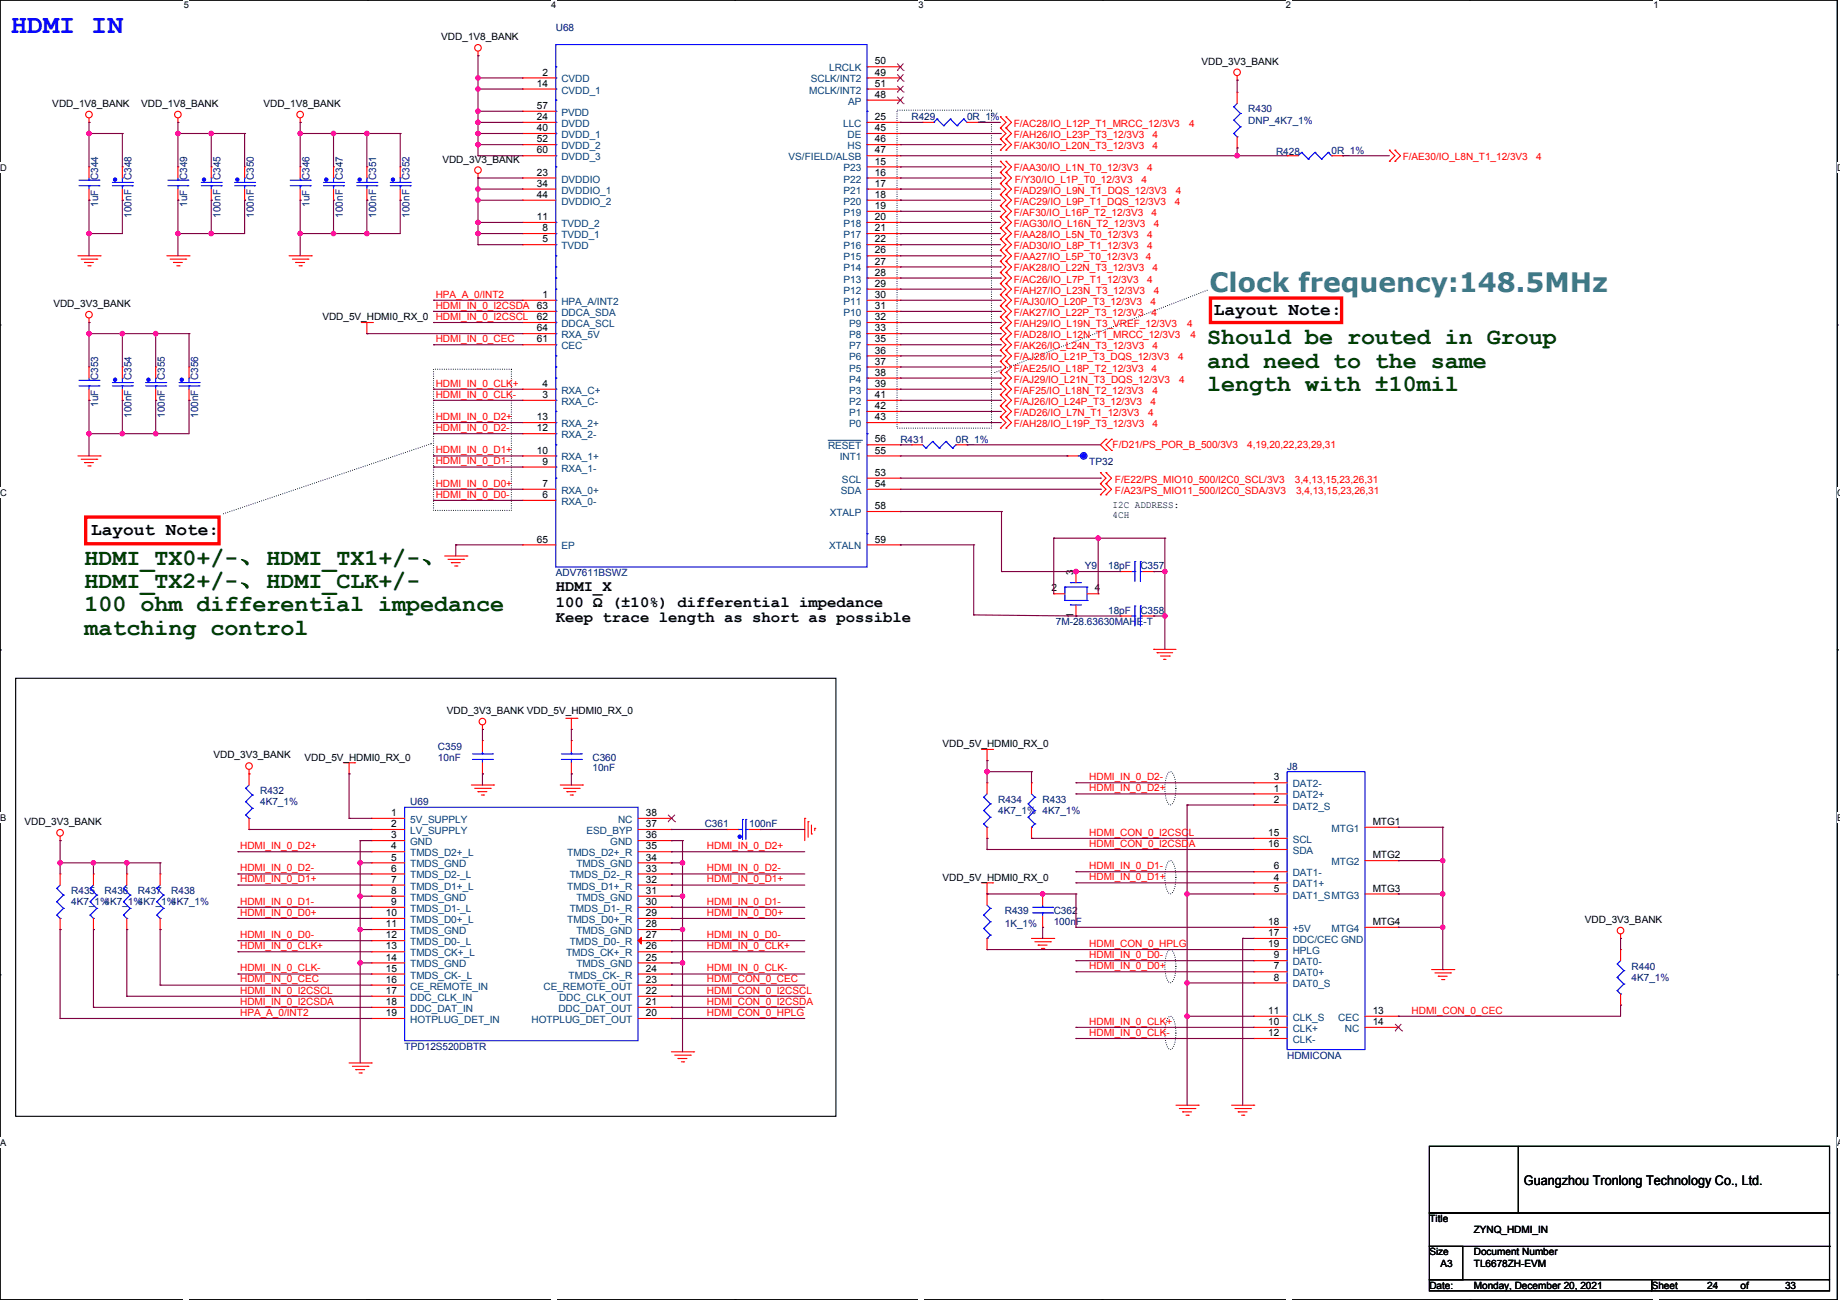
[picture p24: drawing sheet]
<svg xmlns="http://www.w3.org/2000/svg" width="841mm" height="594mm" viewBox="0 0 841 594" stroke-linecap="round" stroke-linejoin="round" font-family="sans-serif">
<defs><g id="words">
<text font-size="12.2" fill="#00f" x="5" y="15">HDMI IN</text>
<text font-size="12.2" fill="#408080" x="553" y="133">Clock frequency:148.5MHz</text>
<g font-size="10.7" fill="#004000">
<text x="552" y="157">Should be routed in Group</text>
<text x="552" y="168">and need to the same</text>
<text x="552" y="179">length with ±10mil</text>
<text x="39" y="258">HDMI_TX0+/-、HDMI_TX1+/-、</text>
<text x="39" y="269">HDMI_TX2+/-、HDMI_CLK+/-</text>
<text x="39" y="279">100 ohm differential impedance</text>
<text x="39" y="290">matching control</text>
</g>
<g font-size="8.1">
<text x="555" y="144">Layout Note:</text>
<text x="42" y="245">Layout Note:</text>
</g>
<g font-size="7.1">
<text x="254" y="270">HDMI_X</text>
<text x="254" y="277">100 Ω (±10%) differential impedance</text>
<text x="254" y="284">Keep trace length as short as possible</text>
</g>
<text font-size="6.1" x="697" y="541">Guangzhou Tronlong Technology Co., Ltd.</text>
<g font-size="4.6" fill="#000080">
<text x="254" y="14">U68</text>
<text x="571" y="51">R430</text>
<text x="417" y="55">R429</text>
<text x="442" y="55">0R_1%</text>
<text x="571" y="56">DNP_4K7_1%</text>
<text x="583" y="71">R428</text>
<text x="609" y="70">0R_1%</text>
<text x="45" y="82" transform="rotate(-90 45 82)">C344</text>
<text x="60" y="82" transform="rotate(-90 60 82)">C348</text>
<text x="86" y="82" transform="rotate(-90 86 82)">C349</text>
<text x="101" y="82" transform="rotate(-90 101 82)">C345</text>
<text x="116" y="82" transform="rotate(-90 116 82)">C350</text>
<text x="141" y="82" transform="rotate(-90 141 82)">C346</text>
<text x="157" y="82" transform="rotate(-90 157 82)">C347</text>
<text x="172" y="82" transform="rotate(-90 172 82)">C351</text>
<text x="187" y="82" transform="rotate(-90 187 82)">C352</text>
<text x="45" y="95" transform="rotate(-90 45 95)">1uF</text>
<text x="86" y="95" transform="rotate(-90 86 95)">1uF</text>
<text x="141" y="95" transform="rotate(-90 141 95)">1uF</text>
<text x="60" y="100" transform="rotate(-90 60 100)">100nF</text>
<text x="101" y="100" transform="rotate(-90 101 100)">100nF</text>
<text x="116" y="100" transform="rotate(-90 116 100)">100nF</text>
<text x="157" y="100" transform="rotate(-90 157 100)">100nF</text>
<text x="172" y="100" transform="rotate(-90 172 100)">100nF</text>
<text x="187" y="100" transform="rotate(-90 187 100)">100nF</text>
<text x="45" y="174" transform="rotate(-90 45 174)">C353</text>
<text x="60" y="174" transform="rotate(-90 60 174)">C354</text>
<text x="75" y="174" transform="rotate(-90 75 174)">C355</text>
<text x="91" y="174" transform="rotate(-90 91 174)">C356</text>
<text x="45" y="186" transform="rotate(-90 45 186)">1uF</text>
<text x="60" y="191" transform="rotate(-90 60 191)">100nF</text>
<text x="75" y="191" transform="rotate(-90 75 191)">100nF</text>
<text x="91" y="191" transform="rotate(-90 91 191)">100nF</text>
<text x="412" y="202">R431</text>
<text x="437" y="202">0R_1%</text>
<text x="498" y="212">TP32</text>
<text x="254" y="263">ADV7611BSWZ</text>
<text x="496" y="260">Y9</text>
<text x="507" y="260">18pF</text>
<text x="521" y="260">C357</text>
<text x="507" y="281">18pF</text>
<text x="521" y="281">C358</text>
<text x="483" y="286">7M-28.63630MAHE-T</text>
<text x="200" y="342">C359</text>
<text x="200" y="348">10nF</text>
<text x="271" y="348">C360</text>
<text x="271" y="352">10nF</text>
<text x="588" y="352">J8</text>
<text x="119" y="363">R432</text>
<text x="119" y="368">4K7_1%</text>
<text x="187" y="368">U69</text>
<text x="456" y="367">R434</text>
<text x="456" y="372">4K7_1% 4K7_1%</text>
<text x="477" y="367">R433</text>
<text x="322" y="378">C361</text>
<text x="342" y="378">100nF</text>
<text x="33" y="409">R435</text>
<text x="33" y="414">4K7_1%</text>
<text x="48" y="409">R436</text>
<text x="48" y="414">4K7_1%</text>
<text x="63" y="409">R437</text>
<text x="63" y="414">4K7_1%</text>
<text x="78" y="409">R438</text>
<text x="78" y="414">4K7_1%</text>
<text x="459" y="418">R439</text>
<text x="482" y="418">C362</text>
<text x="459" y="424">1K_1%</text>
<text x="482" y="423">100nF</text>
<text x="746" y="443">R440</text>
<text x="746" y="448">4K7_1%</text>
<text x="185" y="480">TPD12S520DBTR</text>
<text x="588" y="484">HDMICONA</text>
</g>
<g font-size="4.6">
<text x="202" y="18">VDD_1V8_BANK</text>
<text x="400" y="29">50</text>
<text x="549" y="30">VDD_3V3_BANK</text>
<text x="248" y="35">2</text>
<text x="400" y="35">49</text>
<text x="245" y="40">14</text>
<text x="400" y="40">51</text>
<text x="400" y="45">48</text>
<text x="24" y="49">VDD_1V8_BANK</text>
<text x="65" y="49">VDD_1V8_BANK</text>
<text x="120" y="49">VDD_1V8_BANK</text>
<text x="245" y="50">57</text>
<text x="245" y="55">24</text>
<text x="245" y="60">40</text>
<text x="400" y="55">25</text>
<text x="400" y="60">45</text>
<text x="245" y="65">52</text>
<text x="400" y="65">46</text>
<text x="245" y="70">60</text>
<text x="400" y="70">47</text>
<text x="202" y="74">VDD_3V3_BANK</text>
<text x="400" y="75">15</text>
<text x="245" y="80">23</text>
<text x="400" y="80">16</text>
<text x="245" y="85">34</text>
<text x="400" y="85">17</text>
<text x="245" y="90">44</text>
<text x="400" y="90">18</text>
<text x="400" y="96">19</text>
<text x="245" y="101">11</text>
<text x="400" y="101">20</text>
<text x="248" y="106">8</text>
<text x="400" y="106">21</text>
<text x="248" y="111">5</text>
<text x="400" y="111">22</text>
<text x="400" y="116">26</text>
<text x="400" y="121">27</text>
<text x="400" y="126">28</text>
<text x="400" y="131">29</text>
<text x="248" y="136">1</text>
<text x="400" y="136">30</text>
<text x="24" y="140">VDD_3V3_BANK</text>
<text x="245" y="141">63</text>
<text x="400" y="141">31</text>
<text x="147" y="146">VDD_5V_HDMI0_RX_0</text>
<text x="245" y="146">62</text>
<text x="400" y="146">32</text>
<text x="245" y="151">64</text>
<text x="400" y="151">33</text>
<text x="245" y="156">61</text>
<text x="400" y="156">35</text>
<text x="400" y="162">36</text>
<text x="400" y="167">37</text>
<text x="400" y="172">38</text>
<text x="248" y="177">4</text>
<text x="400" y="177">39</text>
<text x="248" y="182">3</text>
<text x="400" y="182">41</text>
<text x="400" y="187">42</text>
<text x="245" y="197">12</text>
<text x="245" y="192">13</text>
<text x="400" y="192">43</text>
<text x="400" y="202">56</text>
<text x="245" y="207">10</text>
<text x="400" y="207">55</text>
<text x="248" y="212">9</text>
<text x="400" y="217">53</text>
<text x="248" y="228">6</text>
<text x="248" y="223">7</text>
<text x="400" y="223">54</text>
<text x="400" y="233">58</text>
<text x="509" y="232">I2C ADDRESS:</text>
<text x="509" y="237">4CH</text>
<text x="245" y="248">65</text>
<text x="400" y="248">59</text>
<text x="491" y="263" transform="rotate(-90 491 263)">3</text>
<text x="481" y="270">2</text>
<text x="500" y="270">4</text>
<text x="491" y="283" transform="rotate(-90 491 283)">1</text>
<text x="204" y="326">VDD_3V3_BANK VDD_5V_HDMI0_RX_0</text>
<text x="431" y="341">VDD_5V_HDMI0_RX_0</text>
<text x="98" y="347">VDD_3V3_BANK</text>
<text x="139" y="348">VDD_5V_HDMI0_RX_0</text>
<text x="582" y="357">3</text>
<text x="582" y="362">1</text>
<text x="582" y="367">2</text>
<text x="11" y="377">VDD_3V3_BANK</text>
<text x="179" y="373">1</text>
<text x="179" y="378">2</text>
<text x="295" y="378">37</text>
<text x="295" y="373">38</text>
<text x="627" y="377">MTG1</text>
<text x="179" y="383">3</text>
<text x="295" y="383">36</text>
<text x="580" y="382">15</text>
<text x="179" y="388">4</text>
<text x="295" y="388">35</text>
<text x="580" y="387">16</text>
<text x="179" y="393">5</text>
<text x="295" y="393">34</text>
<text x="627" y="392">MTG2</text>
<text x="179" y="398">6</text>
<text x="295" y="398">33</text>
<text x="582" y="397">6</text>
<text x="179" y="403">7</text>
<text x="295" y="403">32</text>
<text x="431" y="402">VDD_5V_HDMI0_RX_0</text>
<text x="582" y="402">4</text>
<text x="582" y="407">5</text>
<text x="627" y="407">MTG3</text>
<text x="179" y="408">8</text>
<text x="179" y="414">9</text>
<text x="295" y="408">31</text>
<text x="295" y="414">30</text>
<text x="176" y="419">10</text>
<text x="295" y="419">29</text>
<text x="176" y="424">11</text>
<text x="295" y="424">28</text>
<text x="580" y="423">18</text>
<text x="627" y="423">MTG4</text>
<text x="724" y="422">VDD_3V3_BANK</text>
<text x="176" y="429">12</text>
<text x="295" y="429">27</text>
<text x="580" y="428">17</text>
<text x="176" y="434">13</text>
<text x="295" y="434">26</text>
<text x="580" y="433">19</text>
<text x="582" y="438">9</text>
<text x="176" y="439">14</text>
<text x="176" y="444">15</text>
<text x="295" y="439">25</text>
<text x="295" y="444">24</text>
<text x="582" y="443">7</text>
<text x="176" y="449">16</text>
<text x="295" y="449">23</text>
<text x="582" y="448">8</text>
<text x="176" y="454">17</text>
<text x="295" y="454">22</text>
<text x="176" y="459">18</text>
<text x="295" y="459">21</text>
<text x="176" y="464">19</text>
<text x="295" y="464">20</text>
<text x="580" y="463">11</text>
<text x="627" y="463">13</text>
<text x="580" y="468">10</text>
<text x="580" y="473">12</text>
<text x="627" y="468">14</text>
<text x="653" y="558">Title</text>
<text x="674" y="563">ZYNQ_HDMI_IN</text>
<text x="653" y="574">Size</text>
<text x="674" y="574">Document Number</text>
<text x="658" y="579">A3</text>
<text x="674" y="579">TL6678ZH-EVM</text>
<text x="653" y="589">Date:</text>
<text x="674" y="589">Monday, December 20, 2021</text>
<text x="755" y="589">Sheet</text>
<text x="780" y="589">24</text>
<text x="796" y="589">of</text>
<text x="816" y="589">33</text>
</g>
<g font-size="4.6" fill="#004080">
<text x="379" y="33">LRCLK</text>
<text x="257" y="38">CVDD</text>
<text x="371" y="38">SCLK/INT2</text>
<text x="257" y="43">CVDD_1</text>
<text x="370" y="43">MCLK/INT2</text>
<text x="388" y="48">AP</text>
<text x="257" y="53">PVDD</text>
<text x="257" y="58">DVDD</text>
<text x="385" y="58">LLC</text>
<text x="257" y="63">DVDD_1</text>
<text x="387" y="63">DE</text>
<text x="257" y="68">DVDD_2</text>
<text x="387" y="68">HS</text>
<text x="257" y="73">DVDD_3</text>
<text x="360" y="73">VS/FIELD/ALSB</text>
<text x="257" y="83">DVDDIO</text>
<text x="386" y="78">P23</text>
<text x="386" y="83">P22</text>
<text x="257" y="88">DVDDIO_1</text>
<text x="386" y="88">P21</text>
<text x="257" y="94">DVDDIO_2</text>
<text x="386" y="94">P20</text>
<text x="386" y="99">P19</text>
<text x="257" y="104">TVDD_2</text>
<text x="386" y="104">P18</text>
<text x="257" y="114">TVDD</text>
<text x="257" y="109">TVDD_1</text>
<text x="386" y="109">P17</text>
<text x="386" y="114">P16</text>
<text x="386" y="119">P15</text>
<text x="386" y="124">P14</text>
<text x="386" y="129">P13</text>
<text x="386" y="134">P12</text>
<text x="257" y="139">HPA_A/INT2</text>
<text x="386" y="139">P11</text>
<text x="257" y="149">DDCA_SCL</text>
<text x="257" y="144">DDCA_SDA</text>
<text x="386" y="144">P10</text>
<text x="388" y="149">P9</text>
<text x="257" y="155">RXA_5V</text>
<text x="388" y="155">P8</text>
<text x="257" y="160">CEC</text>
<text x="388" y="160">P7</text>
<text x="388" y="165">P6</text>
<text x="388" y="170">P5</text>
<text x="257" y="180">RXA_C+</text>
<text x="388" y="175">P4</text>
<text x="388" y="180">P3</text>
<text x="257" y="185">RXA_C-</text>
<text x="388" y="185">P2</text>
<text x="388" y="190">P1</text>
<text x="257" y="195">RXA_2+</text>
<text x="388" y="195">P0</text>
<text x="257" y="200">RXA_2-</text>
<text x="378" y="205">RESET</text>
<text x="257" y="215">RXA_1-</text>
<text x="257" y="210">RXA_1+</text>
<text x="384" y="210">INT1</text>
<text x="385" y="221">SCL</text>
<text x="257" y="226">RXA_0+</text>
<text x="384" y="226">SDA</text>
<text x="257" y="231">RXA_0-</text>
<text x="379" y="236">XTALP</text>
<text x="257" y="251">EP</text>
<text x="379" y="251">XTALN</text>
<text x="591" y="360">DAT2-</text>
<text x="591" y="365">DAT2+</text>
<text x="591" y="370">DAT2_S</text>
<text x="187" y="376">5V_SUPPLY</text>
<text x="282" y="376">NC</text>
<text x="187" y="381">LV_SUPPLY</text>
<text x="268" y="381">ESD_BYP</text>
<text x="609" y="380">MTG1</text>
<text x="187" y="386">GND</text>
<text x="279" y="386">GND</text>
<text x="591" y="385">SCL</text>
<text x="187" y="391">TMDS_D2+_L</text>
<text x="259" y="391">TMDS_D2+_R</text>
<text x="591" y="390">SDA</text>
<text x="609" y="395">MTG2</text>
<text x="187" y="396">TMDS_GND</text>
<text x="187" y="401">TMDS_D2-_L</text>
<text x="260" y="401">TMDS_D2-_R</text>
<text x="263" y="396">TMDS_GND</text>
<text x="591" y="400">DAT1-</text>
<text x="187" y="406">TMDS_D1+_L</text>
<text x="259" y="406">TMDS_D1+_R</text>
<text x="591" y="405">DAT1+</text>
<text x="187" y="412">TMDS_GND</text>
<text x="263" y="412">TMDS_GND</text>
<text x="591" y="411">DAT1_SMTG3</text>
<text x="187" y="417">TMDS_D1-_L</text>
<text x="260" y="417">TMDS_D1-_R</text>
<text x="187" y="422">TMDS_D0+_L</text>
<text x="259" y="422">TMDS_D0+_R</text>
<text x="591" y="426">+5V</text>
<text x="609" y="426">MTG4</text>
<text x="187" y="427">TMDS_GND</text>
<text x="187" y="432">TMDS_D0-_L</text>
<text x="260" y="432">TMDS_D0-_R</text>
<text x="263" y="427">TMDS_GND</text>
<text x="591" y="431">DDC/CEC GND</text>
<text x="187" y="437">TMDS_CK+_L</text>
<text x="259" y="437">TMDS_CK+_R</text>
<text x="591" y="436">HPLG</text>
<text x="187" y="442">TMDS_GND</text>
<text x="263" y="442">TMDS_GND</text>
<text x="591" y="441">DAT0-</text>
<text x="187" y="447">TMDS_CK-_L</text>
<text x="260" y="447">TMDS_CK-_R</text>
<text x="591" y="446">DAT0+</text>
<text x="187" y="452">CE_REMOTE_IN</text>
<text x="248" y="452">CE_REMOTE_OUT</text>
<text x="591" y="451">DAT0_S</text>
<text x="187" y="457">DDC_CLK_IN</text>
<text x="256" y="457">DDC_CLK_OUT</text>
<text x="187" y="462">DDC_DAT_IN</text>
<text x="187" y="467">HOTPLUG_DET_IN</text>
<text x="243" y="467">HOTPLUG_DET_OUT</text>
<text x="255" y="462">DDC_DAT_OUT</text>
<text x="591" y="466">CLK_S</text>
<text x="612" y="466">CEC</text>
<text x="591" y="472">CLK+</text>
<text x="615" y="472">NC</text>
<text x="591" y="477">CLK-</text>
</g>
<g font-size="4.6" fill="#f00">
<text x="463" y="58">F/AC28/IO_L12P_T1_MRCC_12/3V3</text>
<text x="544" y="58">4</text>
<text x="463" y="63">F/AH26/IO_L23P_T3_12/3V3</text>
<text x="527" y="63">4</text>
<text x="463" y="68">F/AK30/IO_L20N_T3_12/3V3</text>
<text x="527" y="68">4</text>
<text x="641" y="73">F/AE30/IO_L8N_T1_12/3V3</text>
<text x="702" y="73">4</text>
<text x="463" y="78">F/AA30/IO_L1N_T0_12/3V3</text>
<text x="464" y="83">F/Y30/IO_L1P_T0_12/3V3</text>
<text x="522" y="83">4</text>
<text x="524" y="78">4</text>
<text x="463" y="88">F/AD29/IO_L9N_T1_DQS_12/3V3</text>
<text x="537" y="88">4</text>
<text x="463" y="94">F/AC29/IO_L9P_T1_DQS_12/3V3</text>
<text x="537" y="94">4</text>
<text x="463" y="99">F/AF30/IO_L16P_T2_12/3V3</text>
<text x="526" y="99">4</text>
<text x="463" y="104">F/AG30/IO_L16N_T2_12/3V3</text>
<text x="527" y="104">4</text>
<text x="463" y="109">F/AA28/IO_L5N_T0_12/3V3</text>
<text x="463" y="114">F/AD30/IO_L8P_T1_12/3V3</text>
<text x="524" y="109">4</text>
<text x="524" y="114">4</text>
<text x="463" y="119">F/AA27/IO_L5P_T0_12/3V3</text>
<text x="524" y="119">4</text>
<text x="463" y="124">F/AK28/IO_L22N_T3_12/3V3</text>
<text x="527" y="124">4</text>
<text x="463" y="129">F/AC26/IO_L7P_T1_12/3V3</text>
<text x="524" y="129">4</text>
<text x="199" y="136">HPA_A_0/INT2</text>
<text x="463" y="134">F/AH27/IO_L23N_T3_12/3V3</text>
<text x="527" y="134">4</text>
<text x="199" y="141">HDMI_IN_0_I2CSDA</text>
<text x="463" y="139">F/AJ30/IO_L20P_T3_12/3V3</text>
<text x="526" y="139">4</text>
<text x="199" y="146">HDMI_IN_0_I2CSCL</text>
<text x="463" y="149">F/AH29/IO_L19N_T3_VREF_12/3V3</text>
<text x="463" y="144">F/AK27/IO_L22P_T3_12/3V3</text>
<text x="526" y="144">4</text>
<text x="543" y="149">4</text>
<text x="463" y="155">F/AD28/IO_L12N_T1_MRCC_12/3V3</text>
<text x="544" y="155">4</text>
<text x="199" y="156">HDMI_IN_0_CEC</text>
<text x="463" y="160">F/AK26/IO_L24N_T3_12/3V3</text>
<text x="527" y="160">4</text>
<text x="463" y="165">F/AJ28/IO_L21P_T3_DQS_12/3V3</text>
<text x="539" y="165">4</text>
<text x="463" y="170">F/AE25/IO_L18P_T2_12/3V3</text>
<text x="526" y="170">4</text>
<text x="199" y="177">HDMI_IN_0_CLK+</text>
<text x="463" y="175">F/AJ29/IO_L21N_T3_DQS_12/3V3</text>
<text x="463" y="180">F/AF25/IO_L18N_T2_12/3V3</text>
<text x="527" y="180">4</text>
<text x="539" y="175">4</text>
<text x="199" y="182">HDMI_IN_0_CLK-</text>
<text x="463" y="185">F/AJ26/IO_L24P_T3_12/3V3</text>
<text x="526" y="185">4</text>
<text x="199" y="192">HDMI_IN_0_D2+</text>
<text x="463" y="190">F/AD26/IO_L7N_T1_12/3V3</text>
<text x="525" y="190">4</text>
<text x="199" y="197">HDMI_IN_0_D2-</text>
<text x="463" y="195">F/AH28/IO_L19P_T3_12/3V3</text>
<text x="527" y="195">4</text>
<text x="199" y="207">HDMI_IN_0_D1+</text>
<text x="509" y="205">F/D21/PS_POR_B_500/3V3</text>
<text x="570" y="205">4,19,20,22,23,29,31</text>
<text x="199" y="212">HDMI_IN_0_D1-</text>
<text x="510" y="221">F/E22/PS_MIO10_500/I2C0_SCL/3V3</text>
<text x="592" y="221">3,4,13,15,23,26,31</text>
<text x="199" y="222">HDMI_IN_0_D0+</text>
<text x="199" y="227">HDMI_IN_0_D0-</text>
<text x="510" y="226">F/A23/PS_MIO11_500/I2C0_SDA/3V3</text>
<text x="592" y="226">3,4,13,15,23,26,31</text>
<text x="498" y="356">HDMI_IN_0_D2-</text>
<text x="498" y="362">HDMI_IN_0_D2+</text>
<text x="498" y="382">HDMI_CON_0_I2CSCL</text>
<text x="110" y="388">HDMI_IN_0_D2+</text>
<text x="323" y="388">HDMI_IN_0_D2+</text>
<text x="498" y="387">HDMI_CON_0_I2CSDA</text>
<text x="110" y="398">HDMI_IN_0_D2-</text>
<text x="323" y="398">HDMI_IN_0_D2-</text>
<text x="498" y="397">HDMI_IN_0_D1-</text>
<text x="110" y="403">HDMI_IN_0_D1+</text>
<text x="323" y="403">HDMI_IN_0_D1+</text>
<text x="498" y="402">HDMI_IN_0_D1+</text>
<text x="110" y="413">HDMI_IN_0_D1-</text>
<text x="323" y="413">HDMI_IN_0_D1-</text>
<text x="110" y="418">HDMI_IN_0_D0+</text>
<text x="323" y="418">HDMI_IN_0_D0+</text>
<text x="110" y="429">HDMI_IN_0_D0-</text>
<text x="323" y="429">HDMI_IN_0_D0-</text>
<text x="110" y="434">HDMI_IN_0_CLK+</text>
<text x="323" y="434">HDMI_IN_0_CLK+</text>
<text x="498" y="433">HDMI_CON_0_HPLG</text>
<text x="498" y="438">HDMI_IN_0_D0-</text>
<text x="110" y="444">HDMI_IN_0_CLK-</text>
<text x="323" y="444">HDMI_IN_0_CLK-</text>
<text x="498" y="443">HDMI_IN_0_D0+</text>
<text x="110" y="449">HDMI_IN_0_CEC</text>
<text x="323" y="449">HDMI_CON_0_CEC</text>
<text x="110" y="454">HDMI_IN_0_I2CSCL</text>
<text x="323" y="454">HDMI_CON_0_I2CSCL</text>
<text x="110" y="459">HDMI_IN_0_I2CSDA</text>
<text x="323" y="459">HDMI_CON_0_I2CSDA</text>
<text x="110" y="464">HPA_A_0/INT2</text>
<text x="323" y="464">HDMI_CON_0_HPLG</text>
<text x="645" y="463">HDMI_CON_0_CEC</text>
<text x="498" y="473">HDMI_IN_0_CLK-</text>
<text x="498" y="468">HDMI_IN_0_CLK+</text>
</g>
<g font-size="4.2">
<text x="84" y="4">5</text>
<text x="252" y="4">4</text>
<text x="420" y="4">3</text>
<text x="588" y="4">2</text>
<text x="756" y="4">1</text>
<text x="0" y="78">D</text>
<text x="840" y="78">D</text>
<text x="0" y="227">C</text>
<text x="840" y="227">C</text>
<text x="0" y="375">B</text>
<text x="840" y="375">B</text>
<text x="0" y="523">A</text>
<text x="840" y="523">A</text>
</g>
</g></defs>
<path d="M0 0h840v594h-840z" fill="none" stroke="#000" stroke-width=".51"/>
<g fill="#fff">
<path d="M84 0h2v5h-2z"/>
<path d="M84 594h2z"/>
</g>
<g fill="#000">
<circle cx="168" cy="0" r=".3"/>
<circle cx="168" cy="594" r=".3"/>
</g>
<g fill="#fff">
<path d="M252 0h2v5h-2z"/>
<path d="M252 594h2z"/>
</g>
<g fill="#000">
<circle cx="336" cy="0" r=".3"/>
<circle cx="336" cy="594" r=".3"/>
</g>
<g fill="#fff">
<path d="M420 0h2v5h-2z"/>
<path d="M420 594h2z"/>
</g>
<g fill="#000">
<circle cx="504" cy="0" r=".3"/>
<circle cx="504" cy="594" r=".3"/>
</g>
<g fill="#fff">
<path d="M588 0h2v5h-2z"/>
<path d="M588 594h2z"/>
</g>
<g fill="#000">
<circle cx="672" cy="0" r=".3"/>
<circle cx="672" cy="594" r=".3"/>
</g>
<g fill="#fff">
<path d="M756 0h2v5h-2z"/>
<path d="M756 594h2z"/>
<path d="M0 74h3v5h-3z"/>
<path d="M840 74h1v5h-1z"/>
<path d="M0 223h3v4h-3z"/>
<path d="M840 223h1v4h-1z"/>
</g>
<g fill="#000">
<circle cx="0" cy="149" r=".3"/>
<circle cx="840" cy="149" r=".3"/>
</g>
<g fill="#fff">
<path d="M0 371h3v5h-3z"/>
<path d="M840 371h1v5h-1z"/>
</g>
<g fill="#000">
<circle cx="0" cy="297" r=".3"/>
<circle cx="840" cy="297" r=".3"/>
</g>
<g fill="#fff">
<path d="M0 520h3v4h-3z"/>
<path d="M840 520h1v4h-1z"/>
</g>
<g fill="#000">
<circle cx="0" cy="445" r=".3"/>
<circle cx="840" cy="445" r=".3"/>
</g>
<path d="M410 50h43v146h-43zM198 169h36v64h-36zM455 170l97-37M102 235l95-32M534 353h1a3 3 0 0 1 2 4v4a7 7 0 0 1-2 7 11 11 0 0 1-2-11zM534 394l1-1a3 3 0 0 1 2 4v5a7 7 0 0 1-2 6 11 11 0 0 1-2-11zM534 434h1a3 3 0 0 1 2 4v5a7 7 0 0 1-2 6 11 11 0 0 1-2-11zM534 465l1-1a3 3 0 0 1 2 4v5a7 7 0 0 1-2 7 11 11 0 0 1-2-12z" fill="none" stroke="#000" stroke-width=".51" stroke-dasharray="0 1"/>
<path d="M7 310h375v200h-375z" fill="none" stroke="#000" stroke-width=".51"/>
<g fill="#000" stroke-dasharray="0 1">
<circle cx="552" cy="133" r=".3"/>
<circle cx="197" cy="203" r=".3"/>
</g>
<path d="M553 136h60v11h-60zM39 236h61v12h-61z" fill="none" stroke="#f00" stroke-width="1.5"/>
<path d="M451 342v6" fill="none" stroke="#f00" stroke-width=".51"/>
<circle cx="451" cy="348" r=".3" fill="#f00"/>
<path d="M449 342h5" fill="none" stroke="#f00" stroke-width=".51"/>
<circle cx="454" cy="342" r=".3" fill="#f00"/>
<path d="M261 328v5" fill="none" stroke="#f00" stroke-width=".51"/>
<circle cx="261" cy="333" r=".3" fill="#f00"/>
<path d="M259 328h5" fill="none" stroke="#f00" stroke-width=".51"/>
<circle cx="264" cy="328" r=".3" fill="#f00"/>
<path d="M160 349v5" fill="none" stroke="#f00" stroke-width=".51"/>
<circle cx="160" cy="354" r=".3" fill="#f00"/>
<path d="M157 349h5" fill="none" stroke="#f00" stroke-width=".51"/>
<circle cx="162" cy="349" r=".3" fill="#f00"/>
<path d="M168 147v5" fill="none" stroke="#f00" stroke-width=".51"/>
<circle cx="168" cy="152" r=".3" fill="#f00"/>
<path d="M165 147h5" fill="none" stroke="#f00" stroke-width=".51"/>
<circle cx="170" cy="147" r=".3" fill="#f00"/>
<path d="M36 117h10" fill="none" stroke="#f00" stroke-width=".51"/>
<circle cx="46" cy="117" r=".3" fill="#f00"/>
<path d="M37 118h7" fill="none" stroke="#f00" stroke-width=".51"/>
<circle cx="44" cy="118" r=".3" fill="#f00"/>
<path d="M39 120h4" fill="none" stroke="#f00" stroke-width=".51"/>
<circle cx="39" cy="120" r=".3" fill="#f00"/>
<path d="M40 121h1" fill="none" stroke="#f00" stroke-width=".51"/>
<circle cx="41" cy="121" r=".3" fill="#f00"/>
<path d="M256 359h10" fill="none" stroke="#f00" stroke-width=".51"/>
<circle cx="266" cy="359" r=".3" fill="#f00"/>
<path d="M258 360h7" fill="none" stroke="#f00" stroke-width=".51"/>
<circle cx="265" cy="360" r=".3" fill="#f00"/>
<path d="M259 362h4" fill="none" stroke="#f00" stroke-width=".51"/>
<circle cx="259" cy="362" r=".3" fill="#f00"/>
<path d="M261 363h1" fill="none" stroke="#f00" stroke-width=".51"/>
<circle cx="262" cy="363" r=".3" fill="#f00"/>
<path d="M215 359h11" fill="none" stroke="#f00" stroke-width=".51"/>
<circle cx="226" cy="359" r=".3" fill="#f00"/>
<path d="M217 360h7" fill="none" stroke="#f00" stroke-width=".51"/>
<circle cx="224" cy="360" r=".3" fill="#f00"/>
<path d="M218 362h5" fill="none" stroke="#f00" stroke-width=".51"/>
<circle cx="218" cy="362" r=".3" fill="#f00"/>
<path d="M220 363h1" fill="none" stroke="#f00" stroke-width=".51"/>
<circle cx="221" cy="363" r=".3" fill="#f00"/>
<path d="M76 117h10" fill="none" stroke="#f00" stroke-width=".51"/>
<circle cx="86" cy="117" r=".3" fill="#f00"/>
<path d="M78 118h7" fill="none" stroke="#f00" stroke-width=".51"/>
<circle cx="85" cy="118" r=".3" fill="#f00"/>
<path d="M79 120h4" fill="none" stroke="#f00" stroke-width=".51"/>
<circle cx="79" cy="120" r=".3" fill="#f00"/>
<path d="M81 121h1" fill="none" stroke="#f00" stroke-width=".51"/>
<circle cx="82" cy="121" r=".3" fill="#f00"/>
<path d="M203 254h10" fill="none" stroke="#f00" stroke-width=".51"/>
<circle cx="213" cy="254" r=".3" fill="#f00"/>
<path d="M205 256h7" fill="none" stroke="#f00" stroke-width=".51"/>
<circle cx="212" cy="256" r=".3" fill="#f00"/>
<path d="M206 257h4" fill="none" stroke="#f00" stroke-width=".51"/>
<circle cx="206" cy="257" r=".3" fill="#f00"/>
<path d="M208 259h1" fill="none" stroke="#f00" stroke-width=".51"/>
<circle cx="209" cy="259" r=".3" fill="#f00"/>
<path d="M471 429h11" fill="none" stroke="#f00" stroke-width=".51"/>
<circle cx="482" cy="429" r=".3" fill="#f00"/>
<path d="M473 430h7" fill="none" stroke="#f00" stroke-width=".51"/>
<circle cx="480" cy="430" r=".3" fill="#f00"/>
<path d="M475 432h4" fill="none" stroke="#f00" stroke-width=".51"/>
<circle cx="475" cy="432" r=".3" fill="#f00"/>
<path d="M476 433h1" fill="none" stroke="#f00" stroke-width=".51"/>
<circle cx="477" cy="433" r=".3" fill="#f00"/>
<path d="M160 486h10" fill="none" stroke="#f00" stroke-width=".51"/>
<circle cx="170" cy="486" r=".3" fill="#f00"/>
<path d="M161 487h7" fill="none" stroke="#f00" stroke-width=".51"/>
<circle cx="168" cy="487" r=".3" fill="#f00"/>
<path d="M163 489h4" fill="none" stroke="#f00" stroke-width=".51"/>
<circle cx="163" cy="489" r=".3" fill="#f00"/>
<path d="M164 490h1" fill="none" stroke="#f00" stroke-width=".51"/>
<circle cx="165" cy="490" r=".3" fill="#f00"/>
<path d="M538 505h10" fill="none" stroke="#f00" stroke-width=".51"/>
<circle cx="548" cy="505" r=".3" fill="#f00"/>
<path d="M539 507h7" fill="none" stroke="#f00" stroke-width=".51"/>
<circle cx="546" cy="507" r=".3" fill="#f00"/>
<path d="M541 508h4" fill="none" stroke="#f00" stroke-width=".51"/>
<circle cx="541" cy="508" r=".3" fill="#f00"/>
<path d="M542 510h1" fill="none" stroke="#f00" stroke-width=".51"/>
<circle cx="543" cy="510" r=".3" fill="#f00"/>
<path d="M563 505h10" fill="none" stroke="#f00" stroke-width=".51"/>
<circle cx="573" cy="505" r=".3" fill="#f00"/>
<path d="M564 507h8" fill="none" stroke="#f00" stroke-width=".51"/>
<circle cx="572" cy="507" r=".3" fill="#f00"/>
<path d="M566 508h4" fill="none" stroke="#f00" stroke-width=".51"/>
<circle cx="566" cy="508" r=".3" fill="#f00"/>
<path d="M567 510h1" fill="none" stroke="#f00" stroke-width=".51"/>
<circle cx="568" cy="510" r=".3" fill="#f00"/>
<path d="M451 403v5" fill="none" stroke="#f00" stroke-width=".51"/>
<circle cx="451" cy="408" r=".3" fill="#f00"/>
<path d="M449 403h5" fill="none" stroke="#f00" stroke-width=".51"/>
<circle cx="454" cy="403" r=".3" fill="#f00"/>
<path d="M527 297h11" fill="none" stroke="#f00" stroke-width=".51"/>
<circle cx="527" cy="297" r=".3" fill="#f00"/>
<path d="M529 298h7" fill="none" stroke="#f00" stroke-width=".51"/>
<circle cx="529" cy="298" r=".3" fill="#f00"/>
<path d="M530 300h4" fill="none" stroke="#f00" stroke-width=".51"/>
<circle cx="534" cy="300" r=".3" fill="#f00"/>
<path d="M532 301h1" fill="none" stroke="#f00" stroke-width=".51"/>
<circle cx="532" cy="301" r=".3" fill="#f00"/>
<path d="M307 481h10" fill="none" stroke="#f00" stroke-width=".51"/>
<circle cx="317" cy="481" r=".3" fill="#f00"/>
<path d="M308 482h8" fill="none" stroke="#f00" stroke-width=".51"/>
<circle cx="316" cy="482" r=".3" fill="#f00"/>
<path d="M310 484h4" fill="none" stroke="#f00" stroke-width=".51"/>
<circle cx="310" cy="484" r=".3" fill="#f00"/>
<path d="M311 485h1" fill="none" stroke="#f00" stroke-width=".51"/>
<circle cx="312" cy="485" r=".3" fill="#f00"/>
<path d="M368 374v10" fill="none" stroke="#f00" stroke-width=".51"/>
<circle cx="368" cy="374" r=".3" fill="#f00"/>
<path d="M369 375v8" fill="none" stroke="#f00" stroke-width=".51"/>
<circle cx="369" cy="375" r=".3" fill="#f00"/>
<path d="M371 377v4" fill="none" stroke="#f00" stroke-width=".51"/>
<circle cx="371" cy="381" r=".3" fill="#f00"/>
<path d="M372 379v1" fill="none" stroke="#f00" stroke-width=".51"/>
<circle cx="372" cy="379" r=".3" fill="#f00"/>
<path d="M132 117h10" fill="none" stroke="#f00" stroke-width=".51"/>
<circle cx="142" cy="117" r=".3" fill="#f00"/>
<path d="M134 118h7" fill="none" stroke="#f00" stroke-width=".51"/>
<circle cx="141" cy="118" r=".3" fill="#f00"/>
<path d="M135 120h4" fill="none" stroke="#f00" stroke-width=".51"/>
<circle cx="135" cy="120" r=".3" fill="#f00"/>
<path d="M137 121h1" fill="none" stroke="#f00" stroke-width=".51"/>
<circle cx="138" cy="121" r=".3" fill="#f00"/>
<path d="M36 208h10" fill="none" stroke="#f00" stroke-width=".51"/>
<circle cx="46" cy="208" r=".3" fill="#f00"/>
<path d="M37 210h7" fill="none" stroke="#f00" stroke-width=".51"/>
<circle cx="44" cy="210" r=".3" fill="#f00"/>
<path d="M39 211h4" fill="none" stroke="#f00" stroke-width=".51"/>
<circle cx="39" cy="211" r=".3" fill="#f00"/>
<path d="M40 213h1" fill="none" stroke="#f00" stroke-width=".51"/>
<circle cx="41" cy="213" r=".3" fill="#f00"/>
<path d="M218 79v2" fill="none" stroke="#f00" stroke-width=".51"/>
<circle cx="218" cy="81" r=".3" fill="#f00"/>
<g fill="none" stroke="#f00" stroke-width=".51">
<path d="M41 145v2"/>
<circle cx="218" cy="78" r="1.5"/>
</g>
<circle cx="41" cy="147" r=".3" fill="#f00"/>
<g fill="none" stroke="#f00" stroke-width=".51">
<path d="M565 35v2"/>
<circle cx="41" cy="144" r="1.5"/>
</g>
<circle cx="565" cy="37" r=".3" fill="#f00"/>
<g fill="none" stroke="#f00" stroke-width=".51">
<path d="M114 352v2"/>
<circle cx="565" cy="33" r="1.5"/>
</g>
<circle cx="114" cy="354" r=".3" fill="#f00"/>
<g fill="none" stroke="#f00" stroke-width=".51">
<path d="M27 382v2"/>
<circle cx="114" cy="350" r="1.5"/>
</g>
<circle cx="27" cy="384" r=".3" fill="#f00"/>
<g fill="none" stroke="#f00" stroke-width=".51">
<path d="M221 331v2"/>
<circle cx="27" cy="381" r="1.5"/>
</g>
<circle cx="221" cy="333" r=".3" fill="#f00"/>
<g fill="none" stroke="#f00" stroke-width=".51">
<path d="M741 427v2"/>
<circle cx="220" cy="330" r="1.5"/>
</g>
<circle cx="741" cy="429" r=".3" fill="#f00"/>
<g fill="none" stroke="#f00" stroke-width=".51">
<path d="M218 23v2"/>
<circle cx="741" cy="425" r="1.5"/>
</g>
<circle cx="218" cy="25" r=".3" fill="#f00"/>
<g fill="none" stroke="#f00" stroke-width=".51">
<path d="M41 54v2"/>
<circle cx="218" cy="22" r="1.5"/>
</g>
<circle cx="41" cy="56" r=".3" fill="#f00"/>
<g fill="none" stroke="#f00" stroke-width=".51">
<path d="M81 54v2"/>
<circle cx="41" cy="52" r="1.5"/>
</g>
<circle cx="81" cy="56" r=".3" fill="#f00"/>
<g fill="none" stroke="#f00" stroke-width=".51">
<path d="M137 54v2"/>
<circle cx="81" cy="52" r="1.5"/>
</g>
<circle cx="137" cy="56" r=".3" fill="#f00"/>
<g fill="none" stroke="#f00" stroke-width=".51">
<path d="M654 443h11"/>
<circle cx="137" cy="52" r="1.5"/>
</g>
<circle cx="665" cy="443" r=".3" fill="#f00"/>
<path d="M656 445h7" fill="none" stroke="#f00" stroke-width=".51"/>
<circle cx="663" cy="445" r=".3" fill="#f00"/>
<path d="M657 446h4" fill="none" stroke="#f00" stroke-width=".51"/>
<circle cx="657" cy="446" r=".3" fill="#f00"/>
<path d="M659 448h1" fill="none" stroke="#f00" stroke-width=".51"/>
<circle cx="660" cy="448" r=".3" fill="#f00"/>
<path d="M506 216l2 2" fill="none" stroke="#f00" stroke-width=".51"/>
<circle cx="506" cy="216" r=".3" fill="#f00"/>
<path d="M508 218l-2 3" fill="none" stroke="#f00" stroke-width=".51"/>
<circle cx="506" cy="221" r=".3" fill="#f00"/>
<path d="M503 216l3 2" fill="none" stroke="#f00" stroke-width=".51"/>
<circle cx="503" cy="216" r=".3" fill="#f00"/>
<path d="M506 218l-3 3" fill="none" stroke="#f00" stroke-width=".51"/>
<circle cx="503" cy="221" r=".3" fill="#f00"/>
<path d="M506 221l2 3" fill="none" stroke="#f00" stroke-width=".51"/>
<circle cx="506" cy="221" r=".3" fill="#f00"/>
<path d="M508 224l-2 2" fill="none" stroke="#f00" stroke-width=".51"/>
<circle cx="506" cy="226" r=".3" fill="#f00"/>
<path d="M503 221l3 3" fill="none" stroke="#f00" stroke-width=".51"/>
<circle cx="503" cy="221" r=".3" fill="#f00"/>
<path d="M506 224l-3 2" fill="none" stroke="#f00" stroke-width=".51"/>
<circle cx="503" cy="226" r=".3" fill="#f00"/>
<path d="M460 150l2 2" fill="none" stroke="#f00" stroke-width=".51"/>
<circle cx="460" cy="150" r=".3" fill="#f00"/>
<path d="M462 152l-2 3" fill="none" stroke="#f00" stroke-width=".51"/>
<circle cx="460" cy="155" r=".3" fill="#f00"/>
<path d="M457 150l3 2" fill="none" stroke="#f00" stroke-width=".51"/>
<circle cx="457" cy="150" r=".3" fill="#f00"/>
<path d="M460 152l-3 3" fill="none" stroke="#f00" stroke-width=".51"/>
<circle cx="457" cy="155" r=".3" fill="#f00"/>
<path d="M460 53l2 3" fill="none" stroke="#f00" stroke-width=".51"/>
<circle cx="460" cy="53" r=".3" fill="#f00"/>
<path d="M462 56l-2 2" fill="none" stroke="#f00" stroke-width=".51"/>
<circle cx="460" cy="58" r=".3" fill="#f00"/>
<path d="M457 53l3 3" fill="none" stroke="#f00" stroke-width=".51"/>
<circle cx="457" cy="53" r=".3" fill="#f00"/>
<path d="M460 56l-3 2" fill="none" stroke="#f00" stroke-width=".51"/>
<circle cx="457" cy="58" r=".3" fill="#f00"/>
<path d="M460 79l2 2" fill="none" stroke="#f00" stroke-width=".51"/>
<circle cx="460" cy="79" r=".3" fill="#f00"/>
<path d="M462 81l-2 3" fill="none" stroke="#f00" stroke-width=".51"/>
<circle cx="460" cy="84" r=".3" fill="#f00"/>
<path d="M457 79l3 2" fill="none" stroke="#f00" stroke-width=".51"/>
<circle cx="457" cy="79" r=".3" fill="#f00"/>
<path d="M460 81l-3 3" fill="none" stroke="#f00" stroke-width=".51"/>
<circle cx="457" cy="84" r=".3" fill="#f00"/>
<path d="M460 160l2 3" fill="none" stroke="#f00" stroke-width=".51"/>
<circle cx="460" cy="160" r=".3" fill="#f00"/>
<path d="M462 163l-2 2" fill="none" stroke="#f00" stroke-width=".51"/>
<circle cx="460" cy="165" r=".3" fill="#f00"/>
<path d="M457 160l3 3" fill="none" stroke="#f00" stroke-width=".51"/>
<circle cx="457" cy="160" r=".3" fill="#f00"/>
<path d="M460 163l-3 2" fill="none" stroke="#f00" stroke-width=".51"/>
<circle cx="457" cy="165" r=".3" fill="#f00"/>
<path d="M460 74l2 2" fill="none" stroke="#f00" stroke-width=".51"/>
<circle cx="460" cy="74" r=".3" fill="#f00"/>
<path d="M462 76l-2 3" fill="none" stroke="#f00" stroke-width=".51"/>
<circle cx="460" cy="79" r=".3" fill="#f00"/>
<path d="M457 74l3 2" fill="none" stroke="#f00" stroke-width=".51"/>
<circle cx="457" cy="74" r=".3" fill="#f00"/>
<path d="M460 76l-3 3" fill="none" stroke="#f00" stroke-width=".51"/>
<circle cx="457" cy="79" r=".3" fill="#f00"/>
<path d="M460 89l2 2" fill="none" stroke="#f00" stroke-width=".51"/>
<circle cx="460" cy="89" r=".3" fill="#f00"/>
<path d="M462 91l-2 3" fill="none" stroke="#f00" stroke-width=".51"/>
<circle cx="460" cy="94" r=".3" fill="#f00"/>
<path d="M457 89l3 2" fill="none" stroke="#f00" stroke-width=".51"/>
<circle cx="457" cy="89" r=".3" fill="#f00"/>
<path d="M460 91l-3 3" fill="none" stroke="#f00" stroke-width=".51"/>
<circle cx="457" cy="94" r=".3" fill="#f00"/>
<path d="M460 84l2 2" fill="none" stroke="#f00" stroke-width=".51"/>
<circle cx="460" cy="84" r=".3" fill="#f00"/>
<path d="M462 86l-2 3" fill="none" stroke="#f00" stroke-width=".51"/>
<circle cx="460" cy="89" r=".3" fill="#f00"/>
<path d="M457 84l3 2" fill="none" stroke="#f00" stroke-width=".51"/>
<circle cx="457" cy="84" r=".3" fill="#f00"/>
<path d="M460 86l-3 3" fill="none" stroke="#f00" stroke-width=".51"/>
<circle cx="457" cy="89" r=".3" fill="#f00"/>
<path d="M460 94l2 3" fill="none" stroke="#f00" stroke-width=".51"/>
<circle cx="460" cy="94" r=".3" fill="#f00"/>
<path d="M462 97l-2 2" fill="none" stroke="#f00" stroke-width=".51"/>
<circle cx="460" cy="99" r=".3" fill="#f00"/>
<path d="M457 94l3 3" fill="none" stroke="#f00" stroke-width=".51"/>
<circle cx="457" cy="94" r=".3" fill="#f00"/>
<path d="M460 97l-3 2" fill="none" stroke="#f00" stroke-width=".51"/>
<circle cx="457" cy="99" r=".3" fill="#f00"/>
<path d="M460 99l2 3" fill="none" stroke="#f00" stroke-width=".51"/>
<circle cx="460" cy="99" r=".3" fill="#f00"/>
<path d="M462 102l-2 2" fill="none" stroke="#f00" stroke-width=".51"/>
<circle cx="460" cy="104" r=".3" fill="#f00"/>
<path d="M457 99l3 3" fill="none" stroke="#f00" stroke-width=".51"/>
<circle cx="457" cy="99" r=".3" fill="#f00"/>
<path d="M460 102l-3 2" fill="none" stroke="#f00" stroke-width=".51"/>
<circle cx="457" cy="104" r=".3" fill="#f00"/>
<path d="M460 104l2 3" fill="none" stroke="#f00" stroke-width=".51"/>
<circle cx="460" cy="104" r=".3" fill="#f00"/>
<path d="M462 107l-2 2" fill="none" stroke="#f00" stroke-width=".51"/>
<circle cx="460" cy="109" r=".3" fill="#f00"/>
<path d="M457 104l3 3" fill="none" stroke="#f00" stroke-width=".51"/>
<circle cx="457" cy="104" r=".3" fill="#f00"/>
<path d="M460 107l-3 2" fill="none" stroke="#f00" stroke-width=".51"/>
<circle cx="457" cy="109" r=".3" fill="#f00"/>
<path d="M460 109l2 3" fill="none" stroke="#f00" stroke-width=".51"/>
<circle cx="460" cy="109" r=".3" fill="#f00"/>
<path d="M462 112l-2 2" fill="none" stroke="#f00" stroke-width=".51"/>
<circle cx="460" cy="114" r=".3" fill="#f00"/>
<path d="M457 109l3 3" fill="none" stroke="#f00" stroke-width=".51"/>
<circle cx="457" cy="109" r=".3" fill="#f00"/>
<path d="M460 112l-3 2" fill="none" stroke="#f00" stroke-width=".51"/>
<circle cx="457" cy="114" r=".3" fill="#f00"/>
<path d="M460 145l2 2" fill="none" stroke="#f00" stroke-width=".51"/>
<circle cx="460" cy="145" r=".3" fill="#f00"/>
<path d="M462 147l-2 3" fill="none" stroke="#f00" stroke-width=".51"/>
<circle cx="460" cy="150" r=".3" fill="#f00"/>
<path d="M457 145l3 2" fill="none" stroke="#f00" stroke-width=".51"/>
<circle cx="457" cy="145" r=".3" fill="#f00"/>
<path d="M460 147l-3 3" fill="none" stroke="#f00" stroke-width=".51"/>
<circle cx="457" cy="150" r=".3" fill="#f00"/>
<path d="M460 114l2 3" fill="none" stroke="#f00" stroke-width=".51"/>
<circle cx="460" cy="114" r=".3" fill="#f00"/>
<path d="M462 117l-2 2" fill="none" stroke="#f00" stroke-width=".51"/>
<circle cx="460" cy="119" r=".3" fill="#f00"/>
<path d="M457 114l3 3" fill="none" stroke="#f00" stroke-width=".51"/>
<circle cx="457" cy="114" r=".3" fill="#f00"/>
<path d="M460 117l-3 2" fill="none" stroke="#f00" stroke-width=".51"/>
<circle cx="457" cy="119" r=".3" fill="#f00"/>
<path d="M460 135l2 2" fill="none" stroke="#f00" stroke-width=".51"/>
<circle cx="460" cy="135" r=".3" fill="#f00"/>
<path d="M462 137l-2 3" fill="none" stroke="#f00" stroke-width=".51"/>
<circle cx="460" cy="140" r=".3" fill="#f00"/>
<path d="M457 135l3 2" fill="none" stroke="#f00" stroke-width=".51"/>
<circle cx="457" cy="135" r=".3" fill="#f00"/>
<path d="M460 137l-3 3" fill="none" stroke="#f00" stroke-width=".51"/>
<circle cx="457" cy="140" r=".3" fill="#f00"/>
<path d="M460 125l2 2" fill="none" stroke="#f00" stroke-width=".51"/>
<circle cx="460" cy="125" r=".3" fill="#f00"/>
<path d="M462 127l-2 3" fill="none" stroke="#f00" stroke-width=".51"/>
<circle cx="460" cy="130" r=".3" fill="#f00"/>
<path d="M457 125l3 2" fill="none" stroke="#f00" stroke-width=".51"/>
<circle cx="457" cy="125" r=".3" fill="#f00"/>
<path d="M460 127l-3 3" fill="none" stroke="#f00" stroke-width=".51"/>
<circle cx="457" cy="130" r=".3" fill="#f00"/>
<path d="M460 64l2 2" fill="none" stroke="#f00" stroke-width=".51"/>
<circle cx="460" cy="64" r=".3" fill="#f00"/>
<path d="M462 66l-2 3" fill="none" stroke="#f00" stroke-width=".51"/>
<circle cx="460" cy="69" r=".3" fill="#f00"/>
<path d="M457 64l3 2" fill="none" stroke="#f00" stroke-width=".51"/>
<circle cx="457" cy="64" r=".3" fill="#f00"/>
<path d="M460 66l-3 3" fill="none" stroke="#f00" stroke-width=".51"/>
<circle cx="457" cy="69" r=".3" fill="#f00"/>
<path d="M460 119l2 3" fill="none" stroke="#f00" stroke-width=".51"/>
<circle cx="460" cy="119" r=".3" fill="#f00"/>
<path d="M462 122l-2 3" fill="none" stroke="#f00" stroke-width=".51"/>
<circle cx="460" cy="125" r=".3" fill="#f00"/>
<path d="M457 119l3 3" fill="none" stroke="#f00" stroke-width=".51"/>
<circle cx="457" cy="119" r=".3" fill="#f00"/>
<path d="M460 122l-3 3" fill="none" stroke="#f00" stroke-width=".51"/>
<circle cx="457" cy="125" r=".3" fill="#f00"/>
<path d="M460 140l2 2" fill="none" stroke="#f00" stroke-width=".51"/>
<circle cx="460" cy="140" r=".3" fill="#f00"/>
<path d="M462 142l-2 3" fill="none" stroke="#f00" stroke-width=".51"/>
<circle cx="460" cy="145" r=".3" fill="#f00"/>
<path d="M457 140l3 2" fill="none" stroke="#f00" stroke-width=".51"/>
<circle cx="457" cy="140" r=".3" fill="#f00"/>
<path d="M460 142l-3 3" fill="none" stroke="#f00" stroke-width=".51"/>
<circle cx="457" cy="145" r=".3" fill="#f00"/>
<path d="M460 185l2 3" fill="none" stroke="#f00" stroke-width=".51"/>
<circle cx="460" cy="185" r=".3" fill="#f00"/>
<path d="M462 188l-2 3" fill="none" stroke="#f00" stroke-width=".51"/>
<circle cx="460" cy="191" r=".3" fill="#f00"/>
<path d="M457 185l3 3" fill="none" stroke="#f00" stroke-width=".51"/>
<circle cx="457" cy="185" r=".3" fill="#f00"/>
<path d="M460 188l-3 3" fill="none" stroke="#f00" stroke-width=".51"/>
<circle cx="457" cy="191" r=".3" fill="#f00"/>
<path d="M460 130l2 2" fill="none" stroke="#f00" stroke-width=".51"/>
<circle cx="460" cy="130" r=".3" fill="#f00"/>
<path d="M462 132l-2 3" fill="none" stroke="#f00" stroke-width=".51"/>
<circle cx="460" cy="135" r=".3" fill="#f00"/>
<path d="M457 130l3 2" fill="none" stroke="#f00" stroke-width=".51"/>
<circle cx="457" cy="130" r=".3" fill="#f00"/>
<path d="M460 132l-3 3" fill="none" stroke="#f00" stroke-width=".51"/>
<circle cx="457" cy="135" r=".3" fill="#f00"/>
<path d="M638 69l2 2" fill="none" stroke="#f00" stroke-width=".51"/>
<circle cx="638" cy="69" r=".3" fill="#f00"/>
<path d="M640 71l-2 3" fill="none" stroke="#f00" stroke-width=".51"/>
<circle cx="638" cy="74" r=".3" fill="#f00"/>
<path d="M635 69l3 2" fill="none" stroke="#f00" stroke-width=".51"/>
<circle cx="635" cy="69" r=".3" fill="#f00"/>
<path d="M638 71l-3 3" fill="none" stroke="#f00" stroke-width=".51"/>
<circle cx="635" cy="74" r=".3" fill="#f00"/>
<path d="M460 180l2 3" fill="none" stroke="#f00" stroke-width=".51"/>
<circle cx="460" cy="180" r=".3" fill="#f00"/>
<path d="M462 183l-2 2" fill="none" stroke="#f00" stroke-width=".51"/>
<circle cx="460" cy="185" r=".3" fill="#f00"/>
<path d="M457 180l3 3" fill="none" stroke="#f00" stroke-width=".51"/>
<circle cx="457" cy="180" r=".3" fill="#f00"/>
<path d="M460 183l-3 2" fill="none" stroke="#f00" stroke-width=".51"/>
<circle cx="457" cy="185" r=".3" fill="#f00"/>
<path d="M460 155l2 3" fill="none" stroke="#f00" stroke-width=".51"/>
<circle cx="460" cy="155" r=".3" fill="#f00"/>
<path d="M462 158l-2 2" fill="none" stroke="#f00" stroke-width=".51"/>
<circle cx="460" cy="160" r=".3" fill="#f00"/>
<path d="M457 155l3 3" fill="none" stroke="#f00" stroke-width=".51"/>
<circle cx="457" cy="155" r=".3" fill="#f00"/>
<path d="M460 158l-3 2" fill="none" stroke="#f00" stroke-width=".51"/>
<circle cx="457" cy="160" r=".3" fill="#f00"/>
<path d="M460 165l2 3" fill="none" stroke="#f00" stroke-width=".51"/>
<circle cx="460" cy="165" r=".3" fill="#f00"/>
<path d="M462 168l-2 2" fill="none" stroke="#f00" stroke-width=".51"/>
<circle cx="460" cy="170" r=".3" fill="#f00"/>
<path d="M457 165l3 3" fill="none" stroke="#f00" stroke-width=".51"/>
<circle cx="457" cy="165" r=".3" fill="#f00"/>
<path d="M460 168l-3 2" fill="none" stroke="#f00" stroke-width=".51"/>
<circle cx="457" cy="170" r=".3" fill="#f00"/>
<path d="M460 170l2 3" fill="none" stroke="#f00" stroke-width=".51"/>
<circle cx="460" cy="170" r=".3" fill="#f00"/>
<path d="M462 173l-2 2" fill="none" stroke="#f00" stroke-width=".51"/>
<circle cx="460" cy="175" r=".3" fill="#f00"/>
<path d="M457 170l3 3" fill="none" stroke="#f00" stroke-width=".51"/>
<circle cx="457" cy="170" r=".3" fill="#f00"/>
<path d="M460 173l-3 2" fill="none" stroke="#f00" stroke-width=".51"/>
<circle cx="457" cy="175" r=".3" fill="#f00"/>
<path d="M460 175l2 3" fill="none" stroke="#f00" stroke-width=".51"/>
<circle cx="460" cy="175" r=".3" fill="#f00"/>
<path d="M462 178l-2 2" fill="none" stroke="#f00" stroke-width=".51"/>
<circle cx="460" cy="180" r=".3" fill="#f00"/>
<path d="M457 175l3 3" fill="none" stroke="#f00" stroke-width=".51"/>
<circle cx="457" cy="175" r=".3" fill="#f00"/>
<path d="M460 178l-3 2" fill="none" stroke="#f00" stroke-width=".51"/>
<circle cx="457" cy="180" r=".3" fill="#f00"/>
<path d="M460 58l2 3" fill="none" stroke="#f00" stroke-width=".51"/>
<circle cx="460" cy="58" r=".3" fill="#f00"/>
<path d="M462 61l-2 3" fill="none" stroke="#f00" stroke-width=".51"/>
<circle cx="460" cy="64" r=".3" fill="#f00"/>
<path d="M457 58l3 3" fill="none" stroke="#f00" stroke-width=".51"/>
<circle cx="457" cy="58" r=".3" fill="#f00"/>
<path d="M460 61l-3 3" fill="none" stroke="#f00" stroke-width=".51"/>
<circle cx="457" cy="64" r=".3" fill="#f00"/>
<path d="M460 191l2 2" fill="none" stroke="#f00" stroke-width=".51"/>
<circle cx="460" cy="191" r=".3" fill="#f00"/>
<path d="M462 193l-2 3" fill="none" stroke="#f00" stroke-width=".51"/>
<circle cx="460" cy="196" r=".3" fill="#f00"/>
<path d="M457 191l3 2" fill="none" stroke="#f00" stroke-width=".51"/>
<circle cx="457" cy="191" r=".3" fill="#f00"/>
<path d="M460 193l-3 3" fill="none" stroke="#f00" stroke-width=".51"/>
<circle cx="457" cy="196" r=".3" fill="#f00"/>
<path d="M506 201l-3 2" fill="none" stroke="#f00" stroke-width=".51"/>
<circle cx="506" cy="201" r=".3" fill="#f00"/>
<path d="M503 203l3 3" fill="none" stroke="#f00" stroke-width=".51"/>
<circle cx="506" cy="206" r=".3" fill="#f00"/>
<path d="M506 203l2 3" fill="none" stroke="#f00" stroke-width=".51"/>
<circle cx="508" cy="206" r=".3" fill="#f00"/>
<path d="M508 201l-2 2" fill="none" stroke="#f00" stroke-width=".51"/>
<circle cx="508" cy="201" r=".3" fill="#f00"/>
<path d="M653 524h183v30h-183zM694 524v30M653 554h183v16h-183zM653 570h16v15h-16zM836 570v15M653 585h102v5h-102zM755 585h81v5h-81z" fill="none" stroke="#000" stroke-width=".51"/>
<g fill="#000">
<circle cx="694" cy="554" r=".3"/>
<circle cx="836" cy="570" r=".3"/>
</g>
<path d="M29 415l-3 3" fill="none" stroke="#00f" stroke-width=".51"/>
<circle cx="26" cy="418" r=".3" fill="#00f"/>
<path d="M26 418l1 2" fill="none" stroke="#00f" stroke-width=".51"/>
<circle cx="27" cy="420" r=".3" fill="#00f"/>
<path d="M26 406l3 3" fill="none" stroke="#00f" stroke-width=".51"/>
<circle cx="29" cy="409" r=".3" fill="#00f"/>
<path d="M29 409l-3 3" fill="none" stroke="#00f" stroke-width=".51"/>
<circle cx="26" cy="412" r=".3" fill="#00f"/>
<path d="M26 412l3 3" fill="none" stroke="#00f" stroke-width=".51"/>
<circle cx="29" cy="415" r=".3" fill="#00f"/>
<path d="M27 404l-1 2" fill="none" stroke="#00f" stroke-width=".51"/>
<circle cx="26" cy="406" r=".3" fill="#00f"/>
<path d="M27 399v5" fill="none" stroke="#f00" stroke-width=".51"/>
<circle cx="27" cy="399" r=".3" fill="#f00"/>
<path d="M27 420v5" fill="none" stroke="#f00" stroke-width=".51"/>
<circle cx="27" cy="425" r=".3" fill="#f00"/>
<path d="M487 268h10" fill="none" stroke="#00f" stroke-width=".51"/>
<circle cx="497" cy="268" r=".3" fill="#00f"/>
<path d="M497 268v6" fill="none" stroke="#00f" stroke-width=".51"/>
<circle cx="497" cy="274" r=".3" fill="#00f"/>
<path d="M489 266h5" fill="none" stroke="#00f" stroke-width=".51"/>
<circle cx="489" cy="266" r=".3" fill="#00f"/>
<path d="M487 274h10" fill="none" stroke="#00f" stroke-width=".51"/>
<circle cx="487" cy="274" r=".3" fill="#00f"/>
<path d="M487 268v6" fill="none" stroke="#00f" stroke-width=".51"/>
<circle cx="487" cy="268" r=".3" fill="#00f"/>
<path d="M489 276h5" fill="none" stroke="#00f" stroke-width=".51"/>
<circle cx="489" cy="276" r=".3" fill="#00f"/>
<path d="M492 276v5" fill="none" stroke="#f00" stroke-width=".51"/>
<circle cx="492" cy="281" r=".3" fill="#f00"/>
<path d="M497 271h5" fill="none" stroke="#f00" stroke-width=".51"/>
<circle cx="502" cy="271" r=".3" fill="#f00"/>
<path d="M482 271h5" fill="none" stroke="#f00" stroke-width=".51"/>
<circle cx="482" cy="271" r=".3" fill="#f00"/>
<path d="M492 261v5" fill="none" stroke="#f00" stroke-width=".51"/>
<circle cx="492" cy="261" r=".3" fill="#f00"/>
<path d="M81 81v1" fill="none" stroke="#00f" stroke-width=".51"/>
<circle cx="81" cy="82" r=".3" fill="#00f"/>
<path d="M77 85h9" fill="none" stroke="#00f" stroke-width=".51"/>
<circle cx="86" cy="85" r=".3" fill="#00f"/>
<path d="M77 82h9" fill="none" stroke="#00f" stroke-width=".51"/>
<circle cx="86" cy="82" r=".3" fill="#00f"/>
<path d="M81 85v1" fill="none" stroke="#00f" stroke-width=".51"/>
<circle cx="81" cy="85" r=".3" fill="#00f"/>
<path d="M81 76v5" fill="none" stroke="#f00" stroke-width=".51"/>
<circle cx="81" cy="76" r=".3" fill="#f00"/>
<path d="M81 86v5" fill="none" stroke="#f00" stroke-width=".51"/>
<circle cx="81" cy="91" r=".3" fill="#f00"/>
<path d="M71 173v2" fill="none" stroke="#00f" stroke-width=".51"/>
<circle cx="71" cy="173" r=".3" fill="#00f"/>
<path d="M67 176h9" fill="none" stroke="#00f" stroke-width=".51"/>
<circle cx="76" cy="176" r=".3" fill="#00f"/>
<path d="M67 175h9" fill="none" stroke="#00f" stroke-width=".51"/>
<circle cx="76" cy="175" r=".3" fill="#00f"/>
<path d="M71 176v2" fill="none" stroke="#00f" stroke-width=".51"/>
<circle cx="71" cy="176" r=".3" fill="#00f"/>
<circle cx="68" cy="174" r=".7" fill="#00f" stroke="#00f" stroke-width=".51"/>
<path d="M71 168v5" fill="none" stroke="#f00" stroke-width=".51"/>
<circle cx="71" cy="168" r=".3" fill="#f00"/>
<path d="M71 178v5" fill="none" stroke="#f00" stroke-width=".51"/>
<circle cx="71" cy="183" r=".3" fill="#f00"/>
<path d="M185 369h107v107h-107z" fill="none" stroke="#00f" stroke-width=".51"/>
<path d="M170 374h15" fill="none" stroke="#f00" stroke-width=".51"/>
<circle cx="170" cy="374" r=".3" fill="#f00"/>
<path d="M170 379h15" fill="none" stroke="#f00" stroke-width=".51"/>
<circle cx="170" cy="379" r=".3" fill="#f00"/>
<path d="M170 384h15" fill="none" stroke="#f00" stroke-width=".51"/>
<circle cx="170" cy="384" r=".3" fill="#f00"/>
<path d="M170 389h15" fill="none" stroke="#f00" stroke-width=".51"/>
<circle cx="170" cy="389" r=".3" fill="#f00"/>
<path d="M170 394h15" fill="none" stroke="#f00" stroke-width=".51"/>
<circle cx="170" cy="394" r=".3" fill="#f00"/>
<path d="M170 399h15" fill="none" stroke="#f00" stroke-width=".51"/>
<circle cx="170" cy="399" r=".3" fill="#f00"/>
<path d="M170 404h15" fill="none" stroke="#f00" stroke-width=".51"/>
<circle cx="170" cy="404" r=".3" fill="#f00"/>
<path d="M170 409h15" fill="none" stroke="#f00" stroke-width=".51"/>
<circle cx="170" cy="409" r=".3" fill="#f00"/>
<path d="M170 415h15" fill="none" stroke="#f00" stroke-width=".51"/>
<circle cx="170" cy="415" r=".3" fill="#f00"/>
<path d="M170 420h15" fill="none" stroke="#f00" stroke-width=".51"/>
<circle cx="170" cy="420" r=".3" fill="#f00"/>
<path d="M170 425h15" fill="none" stroke="#f00" stroke-width=".51"/>
<circle cx="170" cy="425" r=".3" fill="#f00"/>
<path d="M170 430h15" fill="none" stroke="#f00" stroke-width=".51"/>
<circle cx="170" cy="430" r=".3" fill="#f00"/>
<path d="M170 435h15" fill="none" stroke="#f00" stroke-width=".51"/>
<circle cx="170" cy="435" r=".3" fill="#f00"/>
<path d="M170 440h15" fill="none" stroke="#f00" stroke-width=".51"/>
<circle cx="170" cy="440" r=".3" fill="#f00"/>
<path d="M170 445h15" fill="none" stroke="#f00" stroke-width=".51"/>
<circle cx="170" cy="445" r=".3" fill="#f00"/>
<path d="M170 450h15" fill="none" stroke="#f00" stroke-width=".51"/>
<circle cx="170" cy="450" r=".3" fill="#f00"/>
<path d="M170 455h15" fill="none" stroke="#f00" stroke-width=".51"/>
<circle cx="170" cy="455" r=".3" fill="#f00"/>
<path d="M170 460h15" fill="none" stroke="#f00" stroke-width=".51"/>
<circle cx="170" cy="460" r=".3" fill="#f00"/>
<path d="M170 465h15" fill="none" stroke="#f00" stroke-width=".51"/>
<circle cx="170" cy="465" r=".3" fill="#f00"/>
<path d="M292 384h15" fill="none" stroke="#f00" stroke-width=".51"/>
<circle cx="307" cy="384" r=".3" fill="#f00"/>
<path d="M292 389h15" fill="none" stroke="#f00" stroke-width=".51"/>
<circle cx="307" cy="389" r=".3" fill="#f00"/>
<path d="M292 394h15" fill="none" stroke="#f00" stroke-width=".51"/>
<circle cx="307" cy="394" r=".3" fill="#f00"/>
<path d="M292 399h15" fill="none" stroke="#f00" stroke-width=".51"/>
<circle cx="307" cy="399" r=".3" fill="#f00"/>
<path d="M292 404h15" fill="none" stroke="#f00" stroke-width=".51"/>
<circle cx="307" cy="404" r=".3" fill="#f00"/>
<path d="M292 409h15" fill="none" stroke="#f00" stroke-width=".51"/>
<circle cx="307" cy="409" r=".3" fill="#f00"/>
<path d="M292 415h15" fill="none" stroke="#f00" stroke-width=".51"/>
<circle cx="307" cy="415" r=".3" fill="#f00"/>
<path d="M292 420h15" fill="none" stroke="#f00" stroke-width=".51"/>
<circle cx="307" cy="420" r=".3" fill="#f00"/>
<path d="M292 425h15" fill="none" stroke="#f00" stroke-width=".51"/>
<circle cx="307" cy="425" r=".3" fill="#f00"/>
<path d="M292 430l1-2v3z" fill="#f00" stroke="#f00" stroke-width=".51"/>
<path d="M292 430h15" fill="none" stroke="#f00" stroke-width=".51"/>
<circle cx="307" cy="430" r=".3" fill="#f00"/>
<path d="M292 435h15" fill="none" stroke="#f00" stroke-width=".51"/>
<circle cx="307" cy="435" r=".3" fill="#f00"/>
<path d="M292 440h15" fill="none" stroke="#f00" stroke-width=".51"/>
<circle cx="307" cy="440" r=".3" fill="#f00"/>
<path d="M292 445h15" fill="none" stroke="#f00" stroke-width=".51"/>
<circle cx="307" cy="445" r=".3" fill="#f00"/>
<path d="M292 450h15" fill="none" stroke="#f00" stroke-width=".51"/>
<circle cx="307" cy="450" r=".3" fill="#f00"/>
<path d="M292 455h15" fill="none" stroke="#f00" stroke-width=".51"/>
<circle cx="307" cy="455" r=".3" fill="#f00"/>
<path d="M292 460h15" fill="none" stroke="#f00" stroke-width=".51"/>
<circle cx="307" cy="460" r=".3" fill="#f00"/>
<path d="M292 465h15" fill="none" stroke="#f00" stroke-width=".51"/>
<circle cx="307" cy="465" r=".3" fill="#f00"/>
<path d="M292 379h15" fill="none" stroke="#f00" stroke-width=".51"/>
<circle cx="307" cy="379" r=".3" fill="#f00"/>
<path d="M292 374h15" fill="none" stroke="#f00" stroke-width=".51"/>
<circle cx="307" cy="374" r=".3" fill="#f00"/>
<path d="M305 375h.1M305 372l4 3M309 375h.1M309 372l-4 3" fill="none" stroke="#804000" stroke-width=".46"/>
<path d="M261 343v1" fill="none" stroke="#00f" stroke-width=".51"/>
<circle cx="261" cy="344" r=".3" fill="#00f"/>
<path d="M257 347h9" fill="none" stroke="#00f" stroke-width=".51"/>
<circle cx="266" cy="347" r=".3" fill="#00f"/>
<path d="M257 344h9" fill="none" stroke="#00f" stroke-width=".51"/>
<circle cx="266" cy="344" r=".3" fill="#00f"/>
<path d="M261 347v2" fill="none" stroke="#00f" stroke-width=".51"/>
<circle cx="261" cy="347" r=".3" fill="#00f"/>
<path d="M261 338v5" fill="none" stroke="#f00" stroke-width=".51"/>
<circle cx="261" cy="338" r=".3" fill="#f00"/>
<path d="M261 349v5" fill="none" stroke="#f00" stroke-width=".51"/>
<circle cx="261" cy="354" r=".3" fill="#f00"/>
<path d="M41 173v1" fill="none" stroke="#00f" stroke-width=".51"/>
<circle cx="41" cy="174" r=".3" fill="#00f"/>
<path d="M36 176h9" fill="none" stroke="#00f" stroke-width=".51"/>
<circle cx="45" cy="176" r=".3" fill="#00f"/>
<path d="M36 174h9" fill="none" stroke="#00f" stroke-width=".51"/>
<circle cx="45" cy="174" r=".3" fill="#00f"/>
<path d="M41 176v2" fill="none" stroke="#00f" stroke-width=".51"/>
<circle cx="41" cy="176" r=".3" fill="#00f"/>
<path d="M41 168v5" fill="none" stroke="#f00" stroke-width=".51"/>
<circle cx="41" cy="168" r=".3" fill="#f00"/>
<path d="M41 178v5" fill="none" stroke="#f00" stroke-width=".51"/>
<circle cx="41" cy="183" r=".3" fill="#f00"/>
<path d="M86 173v2" fill="none" stroke="#00f" stroke-width=".51"/>
<circle cx="86" cy="173" r=".3" fill="#00f"/>
<path d="M82 176h9" fill="none" stroke="#00f" stroke-width=".51"/>
<circle cx="91" cy="176" r=".3" fill="#00f"/>
<path d="M82 175h9" fill="none" stroke="#00f" stroke-width=".51"/>
<circle cx="91" cy="175" r=".3" fill="#00f"/>
<path d="M86 176v2" fill="none" stroke="#00f" stroke-width=".51"/>
<circle cx="86" cy="176" r=".3" fill="#00f"/>
<circle cx="83" cy="174" r=".7" fill="#00f" stroke="#00f" stroke-width=".51"/>
<path d="M86 168v5" fill="none" stroke="#f00" stroke-width=".51"/>
<circle cx="86" cy="168" r=".3" fill="#f00"/>
<path d="M86 178v5" fill="none" stroke="#f00" stroke-width=".51"/>
<circle cx="86" cy="183" r=".3" fill="#f00"/>
<path d="M59 415l-3 3" fill="none" stroke="#00f" stroke-width=".51"/>
<circle cx="56" cy="418" r=".3" fill="#00f"/>
<path d="M56 418l2 2" fill="none" stroke="#00f" stroke-width=".51"/>
<circle cx="58" cy="420" r=".3" fill="#00f"/>
<path d="M56 406l3 3" fill="none" stroke="#00f" stroke-width=".51"/>
<circle cx="59" cy="409" r=".3" fill="#00f"/>
<path d="M59 409l-3 3" fill="none" stroke="#00f" stroke-width=".51"/>
<circle cx="56" cy="412" r=".3" fill="#00f"/>
<path d="M56 412l3 3" fill="none" stroke="#00f" stroke-width=".51"/>
<circle cx="59" cy="415" r=".3" fill="#00f"/>
<path d="M58 404l-2 2" fill="none" stroke="#00f" stroke-width=".51"/>
<circle cx="56" cy="406" r=".3" fill="#00f"/>
<path d="M58 399v5" fill="none" stroke="#f00" stroke-width=".51"/>
<circle cx="58" cy="399" r=".3" fill="#f00"/>
<path d="M58 420v5" fill="none" stroke="#f00" stroke-width=".51"/>
<circle cx="58" cy="425" r=".3" fill="#f00"/>
<path d="M56 81v2" fill="none" stroke="#00f" stroke-width=".51"/>
<circle cx="56" cy="81" r=".3" fill="#00f"/>
<path d="M51 85h9" fill="none" stroke="#00f" stroke-width=".51"/>
<circle cx="60" cy="85" r=".3" fill="#00f"/>
<path d="M51 83h9" fill="none" stroke="#00f" stroke-width=".51"/>
<circle cx="60" cy="83" r=".3" fill="#00f"/>
<path d="M56 85v1" fill="none" stroke="#00f" stroke-width=".51"/>
<circle cx="56" cy="85" r=".3" fill="#00f"/>
<circle cx="53" cy="82" r=".7" fill="#00f" stroke="#00f" stroke-width=".51"/>
<path d="M56 76v5" fill="none" stroke="#f00" stroke-width=".51"/>
<circle cx="56" cy="76" r=".3" fill="#f00"/>
<path d="M56 86v5" fill="none" stroke="#f00" stroke-width=".51"/>
<circle cx="56" cy="91" r=".3" fill="#f00"/>
<path d="M453 373l-3 3" fill="none" stroke="#00f" stroke-width=".51"/>
<circle cx="450" cy="376" r=".3" fill="#00f"/>
<path d="M450 376l1 2" fill="none" stroke="#00f" stroke-width=".51"/>
<circle cx="451" cy="378" r=".3" fill="#00f"/>
<path d="M450 364l3 3" fill="none" stroke="#00f" stroke-width=".51"/>
<circle cx="453" cy="367" r=".3" fill="#00f"/>
<path d="M453 367l-3 3" fill="none" stroke="#00f" stroke-width=".51"/>
<circle cx="450" cy="370" r=".3" fill="#00f"/>
<path d="M450 370l3 3" fill="none" stroke="#00f" stroke-width=".51"/>
<circle cx="453" cy="373" r=".3" fill="#00f"/>
<path d="M451 363l-1 1" fill="none" stroke="#00f" stroke-width=".51"/>
<circle cx="450" cy="364" r=".3" fill="#00f"/>
<path d="M451 358v5" fill="none" stroke="#f00" stroke-width=".51"/>
<circle cx="451" cy="358" r=".3" fill="#f00"/>
<path d="M451 378v5" fill="none" stroke="#f00" stroke-width=".51"/>
<circle cx="451" cy="383" r=".3" fill="#f00"/>
<path d="M588 353h36v127h-36z" fill="none" stroke="#00f" stroke-width=".51"/>
<path d="M624 408h15" fill="none" stroke="#f00" stroke-width=".51"/>
<circle cx="639" cy="408" r=".3" fill="#f00"/>
<path d="M624 393h15" fill="none" stroke="#f00" stroke-width=".51"/>
<circle cx="639" cy="393" r=".3" fill="#f00"/>
<path d="M624 378h15" fill="none" stroke="#f00" stroke-width=".51"/>
<circle cx="639" cy="378" r=".3" fill="#f00"/>
<path d="M624 424h15" fill="none" stroke="#f00" stroke-width=".51"/>
<circle cx="639" cy="424" r=".3" fill="#f00"/>
<path d="M573 363h15" fill="none" stroke="#f00" stroke-width=".51"/>
<circle cx="573" cy="363" r=".3" fill="#f00"/>
<path d="M573 368h15" fill="none" stroke="#f00" stroke-width=".51"/>
<circle cx="573" cy="368" r=".3" fill="#f00"/>
<path d="M573 358h15" fill="none" stroke="#f00" stroke-width=".51"/>
<circle cx="573" cy="358" r=".3" fill="#f00"/>
<path d="M573 403h15" fill="none" stroke="#f00" stroke-width=".51"/>
<circle cx="573" cy="403" r=".3" fill="#f00"/>
<path d="M573 408h15" fill="none" stroke="#f00" stroke-width=".51"/>
<circle cx="573" cy="408" r=".3" fill="#f00"/>
<path d="M573 398h15" fill="none" stroke="#f00" stroke-width=".51"/>
<circle cx="573" cy="398" r=".3" fill="#f00"/>
<path d="M573 444h15" fill="none" stroke="#f00" stroke-width=".51"/>
<circle cx="573" cy="444" r=".3" fill="#f00"/>
<path d="M573 449h15" fill="none" stroke="#f00" stroke-width=".51"/>
<circle cx="573" cy="449" r=".3" fill="#f00"/>
<path d="M573 439h15" fill="none" stroke="#f00" stroke-width=".51"/>
<circle cx="573" cy="439" r=".3" fill="#f00"/>
<path d="M573 469h15" fill="none" stroke="#f00" stroke-width=".51"/>
<circle cx="573" cy="469" r=".3" fill="#f00"/>
<path d="M573 464h15" fill="none" stroke="#f00" stroke-width=".51"/>
<circle cx="573" cy="464" r=".3" fill="#f00"/>
<path d="M573 475h15" fill="none" stroke="#f00" stroke-width=".51"/>
<circle cx="573" cy="475" r=".3" fill="#f00"/>
<path d="M624 464h15" fill="none" stroke="#f00" stroke-width=".51"/>
<circle cx="639" cy="464" r=".3" fill="#f00"/>
<path d="M624 469h15" fill="none" stroke="#f00" stroke-width=".51"/>
<circle cx="639" cy="469" r=".3" fill="#f00"/>
<path d="M638 471h.1M638 468l3 3M640 468l-2 3M641 471h.1" fill="none" stroke="#804000" stroke-width=".46"/>
<path d="M573 383h15" fill="none" stroke="#f00" stroke-width=".51"/>
<circle cx="573" cy="383" r=".3" fill="#f00"/>
<path d="M573 388h15" fill="none" stroke="#f00" stroke-width=".51"/>
<circle cx="573" cy="388" r=".3" fill="#f00"/>
<path d="M573 429h15" fill="none" stroke="#f00" stroke-width=".51"/>
<circle cx="573" cy="429" r=".3" fill="#f00"/>
<path d="M573 424h15" fill="none" stroke="#f00" stroke-width=".51"/>
<circle cx="573" cy="424" r=".3" fill="#f00"/>
<path d="M573 434h15" fill="none" stroke="#f00" stroke-width=".51"/>
<circle cx="573" cy="434" r=".3" fill="#f00"/>
<path d="M521 261h1" fill="none" stroke="#00f" stroke-width=".51"/>
<circle cx="521" cy="261" r=".3" fill="#00f"/>
<path d="M519 257v9" fill="none" stroke="#00f" stroke-width=".51"/>
<circle cx="519" cy="257" r=".3" fill="#00f"/>
<path d="M521 257v9" fill="none" stroke="#00f" stroke-width=".51"/>
<circle cx="521" cy="257" r=".3" fill="#00f"/>
<path d="M517 261h2" fill="none" stroke="#00f" stroke-width=".51"/>
<circle cx="519" cy="261" r=".3" fill="#00f"/>
<path d="M522 261h5" fill="none" stroke="#f00" stroke-width=".51"/>
<circle cx="527" cy="261" r=".3" fill="#f00"/>
<path d="M512 261h5" fill="none" stroke="#f00" stroke-width=".51"/>
<circle cx="512" cy="261" r=".3" fill="#f00"/>
<path d="M221 343v1" fill="none" stroke="#00f" stroke-width=".51"/>
<circle cx="221" cy="344" r=".3" fill="#00f"/>
<path d="M216 347h9" fill="none" stroke="#00f" stroke-width=".51"/>
<circle cx="225" cy="347" r=".3" fill="#00f"/>
<path d="M216 344h9" fill="none" stroke="#00f" stroke-width=".51"/>
<circle cx="225" cy="344" r=".3" fill="#00f"/>
<path d="M221 347v2" fill="none" stroke="#00f" stroke-width=".51"/>
<circle cx="221" cy="347" r=".3" fill="#00f"/>
<path d="M221 338v5" fill="none" stroke="#f00" stroke-width=".51"/>
<circle cx="221" cy="338" r=".3" fill="#f00"/>
<path d="M221 349v5" fill="none" stroke="#f00" stroke-width=".51"/>
<circle cx="221" cy="354" r=".3" fill="#f00"/>
<path d="M567 58l-3 3" fill="none" stroke="#00f" stroke-width=".51"/>
<circle cx="564" cy="61" r=".3" fill="#00f"/>
<path d="M564 61l1 2" fill="none" stroke="#00f" stroke-width=".51"/>
<circle cx="565" cy="63" r=".3" fill="#00f"/>
<path d="M564 49l3 3" fill="none" stroke="#00f" stroke-width=".51"/>
<circle cx="567" cy="52" r=".3" fill="#00f"/>
<path d="M567 52l-3 3" fill="none" stroke="#00f" stroke-width=".51"/>
<circle cx="564" cy="55" r=".3" fill="#00f"/>
<path d="M564 55l3 3" fill="none" stroke="#00f" stroke-width=".51"/>
<circle cx="567" cy="58" r=".3" fill="#00f"/>
<path d="M565 47l-1 2" fill="none" stroke="#00f" stroke-width=".51"/>
<circle cx="564" cy="49" r=".3" fill="#00f"/>
<path d="M565 42v5" fill="none" stroke="#f00" stroke-width=".51"/>
<circle cx="565" cy="42" r=".3" fill="#f00"/>
<path d="M565 63v5" fill="none" stroke="#f00" stroke-width=".51"/>
<circle cx="565" cy="68" r=".3" fill="#f00"/>
<path d="M337 379h2" fill="none" stroke="#00f" stroke-width=".51"/>
<circle cx="337" cy="379" r=".3" fill="#00f"/>
<path d="M341 374v10" fill="none" stroke="#00f" stroke-width=".51"/>
<circle cx="341" cy="374" r=".3" fill="#00f"/>
<path d="M339 374v10" fill="none" stroke="#00f" stroke-width=".51"/>
<circle cx="339" cy="374" r=".3" fill="#00f"/>
<path d="M341 379h1" fill="none" stroke="#00f" stroke-width=".51"/>
<circle cx="341" cy="379" r=".3" fill="#00f"/>
<circle cx="338" cy="382" r=".7" fill="#00f" stroke="#00f" stroke-width=".51"/>
<path d="M332 379h5" fill="none" stroke="#f00" stroke-width=".51"/>
<circle cx="332" cy="379" r=".3" fill="#f00"/>
<path d="M342 379h6" fill="none" stroke="#f00" stroke-width=".51"/>
<circle cx="348" cy="379" r=".3" fill="#f00"/>
<path d="M112 81v2" fill="none" stroke="#00f" stroke-width=".51"/>
<circle cx="112" cy="81" r=".3" fill="#00f"/>
<path d="M107 85h9" fill="none" stroke="#00f" stroke-width=".51"/>
<circle cx="116" cy="85" r=".3" fill="#00f"/>
<path d="M107 83h9" fill="none" stroke="#00f" stroke-width=".51"/>
<circle cx="116" cy="83" r=".3" fill="#00f"/>
<path d="M112 85v1" fill="none" stroke="#00f" stroke-width=".51"/>
<circle cx="112" cy="85" r=".3" fill="#00f"/>
<circle cx="108" cy="82" r=".7" fill="#00f" stroke="#00f" stroke-width=".51"/>
<path d="M112 76v5" fill="none" stroke="#f00" stroke-width=".51"/>
<circle cx="112" cy="76" r=".3" fill="#f00"/>
<path d="M112 86v5" fill="none" stroke="#f00" stroke-width=".51"/>
<circle cx="112" cy="91" r=".3" fill="#f00"/>
<path d="M428 54l3 3" fill="none" stroke="#00f" stroke-width=".51"/>
<circle cx="428" cy="54" r=".3" fill="#00f"/>
<path d="M428 54l-1 2" fill="none" stroke="#00f" stroke-width=".51"/>
<circle cx="427" cy="56" r=".3" fill="#00f"/>
<path d="M440 54l-3 3" fill="none" stroke="#00f" stroke-width=".51"/>
<circle cx="437" cy="57" r=".3" fill="#00f"/>
<path d="M434 54l3 3" fill="none" stroke="#00f" stroke-width=".51"/>
<circle cx="434" cy="54" r=".3" fill="#00f"/>
<path d="M434 54l-3 3" fill="none" stroke="#00f" stroke-width=".51"/>
<circle cx="431" cy="57" r=".3" fill="#00f"/>
<path d="M440 54l2 2" fill="none" stroke="#00f" stroke-width=".51"/>
<circle cx="440" cy="54" r=".3" fill="#00f"/>
<path d="M442 56h5" fill="none" stroke="#f00" stroke-width=".51"/>
<circle cx="447" cy="56" r=".3" fill="#f00"/>
<path d="M422 56h5" fill="none" stroke="#f00" stroke-width=".51"/>
<circle cx="422" cy="56" r=".3" fill="#f00"/>
<path d="M521 281h1" fill="none" stroke="#00f" stroke-width=".51"/>
<circle cx="521" cy="281" r=".3" fill="#00f"/>
<path d="M519 277v9" fill="none" stroke="#00f" stroke-width=".51"/>
<circle cx="519" cy="277" r=".3" fill="#00f"/>
<path d="M521 277v9" fill="none" stroke="#00f" stroke-width=".51"/>
<circle cx="521" cy="277" r=".3" fill="#00f"/>
<path d="M517 281h2" fill="none" stroke="#00f" stroke-width=".51"/>
<circle cx="519" cy="281" r=".3" fill="#00f"/>
<path d="M522 281h5" fill="none" stroke="#f00" stroke-width=".51"/>
<circle cx="527" cy="281" r=".3" fill="#f00"/>
<path d="M512 281h5" fill="none" stroke="#f00" stroke-width=".51"/>
<circle cx="512" cy="281" r=".3" fill="#f00"/>
<path d="M168 81v2" fill="none" stroke="#00f" stroke-width=".51"/>
<circle cx="168" cy="81" r=".3" fill="#00f"/>
<path d="M163 85h9" fill="none" stroke="#00f" stroke-width=".51"/>
<circle cx="172" cy="85" r=".3" fill="#00f"/>
<path d="M163 83h9" fill="none" stroke="#00f" stroke-width=".51"/>
<circle cx="172" cy="83" r=".3" fill="#00f"/>
<path d="M168 85v1" fill="none" stroke="#00f" stroke-width=".51"/>
<circle cx="168" cy="85" r=".3" fill="#00f"/>
<circle cx="164" cy="82" r=".7" fill="#00f" stroke="#00f" stroke-width=".51"/>
<path d="M168 76v5" fill="none" stroke="#f00" stroke-width=".51"/>
<circle cx="168" cy="76" r=".3" fill="#f00"/>
<path d="M168 86v5" fill="none" stroke="#f00" stroke-width=".51"/>
<circle cx="168" cy="91" r=".3" fill="#f00"/>
<path d="M44 415l-3 3" fill="none" stroke="#00f" stroke-width=".51"/>
<circle cx="41" cy="418" r=".3" fill="#00f"/>
<path d="M41 418l2 2" fill="none" stroke="#00f" stroke-width=".51"/>
<circle cx="43" cy="420" r=".3" fill="#00f"/>
<path d="M41 406l3 3" fill="none" stroke="#00f" stroke-width=".51"/>
<circle cx="44" cy="409" r=".3" fill="#00f"/>
<path d="M44 409l-3 3" fill="none" stroke="#00f" stroke-width=".51"/>
<circle cx="41" cy="412" r=".3" fill="#00f"/>
<path d="M41 412l3 3" fill="none" stroke="#00f" stroke-width=".51"/>
<circle cx="44" cy="415" r=".3" fill="#00f"/>
<path d="M43 404l-2 2" fill="none" stroke="#00f" stroke-width=".51"/>
<circle cx="41" cy="406" r=".3" fill="#00f"/>
<path d="M43 399v5" fill="none" stroke="#f00" stroke-width=".51"/>
<circle cx="43" cy="399" r=".3" fill="#f00"/>
<path d="M43 420v5" fill="none" stroke="#f00" stroke-width=".51"/>
<circle cx="43" cy="425" r=".3" fill="#f00"/>
<path d="M183 81v2" fill="none" stroke="#00f" stroke-width=".51"/>
<circle cx="183" cy="81" r=".3" fill="#00f"/>
<path d="M178 85h9" fill="none" stroke="#00f" stroke-width=".51"/>
<circle cx="187" cy="85" r=".3" fill="#00f"/>
<path d="M178 83h9" fill="none" stroke="#00f" stroke-width=".51"/>
<circle cx="187" cy="83" r=".3" fill="#00f"/>
<path d="M183 85v1" fill="none" stroke="#00f" stroke-width=".51"/>
<circle cx="183" cy="85" r=".3" fill="#00f"/>
<circle cx="180" cy="82" r=".7" fill="#00f" stroke="#00f" stroke-width=".51"/>
<path d="M183 76v5" fill="none" stroke="#f00" stroke-width=".51"/>
<circle cx="183" cy="76" r=".3" fill="#f00"/>
<path d="M183 86v5" fill="none" stroke="#f00" stroke-width=".51"/>
<circle cx="183" cy="91" r=".3" fill="#f00"/>
<path d="M75 415l-3 3" fill="none" stroke="#00f" stroke-width=".51"/>
<circle cx="72" cy="418" r=".3" fill="#00f"/>
<path d="M72 418l1 2" fill="none" stroke="#00f" stroke-width=".51"/>
<circle cx="73" cy="420" r=".3" fill="#00f"/>
<path d="M72 406l3 3" fill="none" stroke="#00f" stroke-width=".51"/>
<circle cx="75" cy="409" r=".3" fill="#00f"/>
<path d="M75 409l-3 3" fill="none" stroke="#00f" stroke-width=".51"/>
<circle cx="72" cy="412" r=".3" fill="#00f"/>
<path d="M72 412l3 3" fill="none" stroke="#00f" stroke-width=".51"/>
<circle cx="75" cy="415" r=".3" fill="#00f"/>
<path d="M73 404l-1 2" fill="none" stroke="#00f" stroke-width=".51"/>
<circle cx="72" cy="406" r=".3" fill="#00f"/>
<path d="M73 399v5" fill="none" stroke="#f00" stroke-width=".51"/>
<circle cx="73" cy="399" r=".3" fill="#f00"/>
<path d="M73 420v5" fill="none" stroke="#f00" stroke-width=".51"/>
<circle cx="73" cy="425" r=".3" fill="#f00"/>
<path d="M450 424l3 3" fill="none" stroke="#00f" stroke-width=".51"/>
<circle cx="453" cy="427" r=".3" fill="#00f"/>
<path d="M453 427l-2 2" fill="none" stroke="#00f" stroke-width=".51"/>
<circle cx="451" cy="429" r=".3" fill="#00f"/>
<path d="M453 415l-3 3" fill="none" stroke="#00f" stroke-width=".51"/>
<circle cx="450" cy="418" r=".3" fill="#00f"/>
<path d="M450 418l3 3" fill="none" stroke="#00f" stroke-width=".51"/>
<circle cx="453" cy="421" r=".3" fill="#00f"/>
<path d="M453 421l-3 3" fill="none" stroke="#00f" stroke-width=".51"/>
<circle cx="450" cy="424" r=".3" fill="#00f"/>
<path d="M451 414l2 1" fill="none" stroke="#00f" stroke-width=".51"/>
<circle cx="453" cy="415" r=".3" fill="#00f"/>
<path d="M451 408v6" fill="none" stroke="#f00" stroke-width=".51"/>
<circle cx="451" cy="408" r=".3" fill="#f00"/>
<path d="M451 429v5" fill="none" stroke="#f00" stroke-width=".51"/>
<circle cx="451" cy="434" r=".3" fill="#f00"/>
<path d="M432 202l3 3" fill="none" stroke="#00f" stroke-width=".51"/>
<circle cx="435" cy="205" r=".3" fill="#00f"/>
<path d="M437 203l-2 2" fill="none" stroke="#00f" stroke-width=".51"/>
<circle cx="437" cy="203" r=".3" fill="#00f"/>
<path d="M426 202l-3 3" fill="none" stroke="#00f" stroke-width=".51"/>
<circle cx="426" cy="202" r=".3" fill="#00f"/>
<path d="M426 202l3 3" fill="none" stroke="#00f" stroke-width=".51"/>
<circle cx="429" cy="205" r=".3" fill="#00f"/>
<path d="M432 202l-3 3" fill="none" stroke="#00f" stroke-width=".51"/>
<circle cx="432" cy="202" r=".3" fill="#00f"/>
<path d="M422 203l1 2" fill="none" stroke="#00f" stroke-width=".51"/>
<circle cx="423" cy="205" r=".3" fill="#00f"/>
<path d="M417 203h5" fill="none" stroke="#f00" stroke-width=".51"/>
<circle cx="417" cy="203" r=".3" fill="#f00"/>
<path d="M437 203h5" fill="none" stroke="#f00" stroke-width=".51"/>
<circle cx="442" cy="203" r=".3" fill="#f00"/>
<path d="M742 450l-3 3" fill="none" stroke="#00f" stroke-width=".51"/>
<circle cx="739" cy="453" r=".3" fill="#00f"/>
<path d="M739 453l2 1" fill="none" stroke="#00f" stroke-width=".51"/>
<circle cx="741" cy="454" r=".3" fill="#00f"/>
<path d="M739 440l3 4" fill="none" stroke="#00f" stroke-width=".51"/>
<circle cx="742" cy="444" r=".3" fill="#00f"/>
<path d="M742 444l-3 3" fill="none" stroke="#00f" stroke-width=".51"/>
<circle cx="739" cy="447" r=".3" fill="#00f"/>
<path d="M739 447l3 3" fill="none" stroke="#00f" stroke-width=".51"/>
<circle cx="742" cy="450" r=".3" fill="#00f"/>
<path d="M741 439l-2 1" fill="none" stroke="#00f" stroke-width=".51"/>
<circle cx="739" cy="440" r=".3" fill="#00f"/>
<path d="M741 434v5" fill="none" stroke="#f00" stroke-width=".51"/>
<circle cx="741" cy="434" r=".3" fill="#f00"/>
<path d="M741 454v5" fill="none" stroke="#f00" stroke-width=".51"/>
<circle cx="741" cy="459" r=".3" fill="#f00"/>
<g fill="none" stroke="#00f" stroke-width=".51">
<path d="M493 208h1"/>
<circle cx="495" cy="208" r="1.5"/>
</g>
<circle cx="495" cy="208" r="1" fill="#00f" stroke="#00f" stroke-width=".51"/>
<circle cx="493" cy="208" r=".3" fill="#00f"/>
<path d="M488 208h5" fill="none" stroke="#f00" stroke-width=".51"/>
<circle cx="488" cy="208" r=".3" fill="#f00"/>
<path d="M56 173v2" fill="none" stroke="#00f" stroke-width=".51"/>
<circle cx="56" cy="173" r=".3" fill="#00f"/>
<path d="M51 176h9" fill="none" stroke="#00f" stroke-width=".51"/>
<circle cx="60" cy="176" r=".3" fill="#00f"/>
<path d="M51 175h9" fill="none" stroke="#00f" stroke-width=".51"/>
<circle cx="60" cy="175" r=".3" fill="#00f"/>
<path d="M56 176v2" fill="none" stroke="#00f" stroke-width=".51"/>
<circle cx="56" cy="176" r=".3" fill="#00f"/>
<circle cx="53" cy="174" r=".7" fill="#00f" stroke="#00f" stroke-width=".51"/>
<path d="M56 168v5" fill="none" stroke="#f00" stroke-width=".51"/>
<circle cx="56" cy="168" r=".3" fill="#f00"/>
<path d="M56 178v5" fill="none" stroke="#f00" stroke-width=".51"/>
<circle cx="56" cy="183" r=".3" fill="#f00"/>
<g fill="#00f">
<circle cx="254" cy="31" r=".3"/>
<circle cx="254" cy="36" r=".3"/>
<circle cx="254" cy="41" r=".3"/>
<circle cx="254" cy="46" r=".3"/>
<circle cx="254" cy="51" r=".3"/>
<circle cx="254" cy="56" r=".3"/>
<circle cx="254" cy="61" r=".3"/>
<circle cx="254" cy="66" r=".3"/>
<circle cx="254" cy="71" r=".3"/>
<circle cx="254" cy="76" r=".3"/>
<circle cx="254" cy="102" r=".3"/>
<circle cx="254" cy="107" r=".3"/>
<circle cx="254" cy="112" r=".3"/>
<circle cx="254" cy="117" r=".3"/>
<circle cx="254" cy="122" r=".3"/>
<circle cx="254" cy="127" r=".3"/>
<circle cx="254" cy="132" r=".3"/>
<circle cx="254" cy="137" r=".3"/>
<circle cx="254" cy="142" r=".3"/>
<circle cx="254" cy="147" r=".3"/>
<circle cx="254" cy="152" r=".3"/>
<circle cx="254" cy="158" r=".3"/>
<circle cx="254" cy="163" r=".3"/>
<circle cx="254" cy="168" r=".3"/>
<circle cx="254" cy="173" r=".3"/>
<circle cx="254" cy="178" r=".3"/>
<circle cx="254" cy="183" r=".3"/>
<circle cx="254" cy="188" r=".3"/>
<circle cx="254" cy="193" r=".3"/>
<circle cx="254" cy="198" r=".3"/>
<circle cx="254" cy="203" r=".3"/>
<circle cx="254" cy="208" r=".3"/>
<circle cx="254" cy="213" r=".3"/>
<circle cx="254" cy="218" r=".3"/>
<circle cx="396" cy="31" r=".3"/>
<circle cx="396" cy="36" r=".3"/>
<circle cx="396" cy="41" r=".3"/>
<circle cx="396" cy="46" r=".3"/>
<circle cx="396" cy="51" r=".3"/>
<circle cx="396" cy="56" r=".3"/>
<circle cx="396" cy="61" r=".3"/>
<circle cx="396" cy="66" r=".3"/>
<circle cx="396" cy="81" r=".3"/>
<circle cx="396" cy="86" r=".3"/>
<circle cx="396" cy="91" r=".3"/>
<circle cx="396" cy="97" r=".3"/>
<circle cx="396" cy="102" r=".3"/>
<circle cx="396" cy="107" r=".3"/>
<circle cx="396" cy="112" r=".3"/>
<circle cx="396" cy="117" r=".3"/>
<circle cx="396" cy="122" r=".3"/>
<circle cx="396" cy="127" r=".3"/>
<circle cx="396" cy="132" r=".3"/>
<circle cx="396" cy="152" r=".3"/>
<circle cx="396" cy="158" r=".3"/>
<circle cx="396" cy="163" r=".3"/>
<circle cx="396" cy="168" r=".3"/>
<circle cx="396" cy="173" r=".3"/>
<circle cx="396" cy="178" r=".3"/>
<circle cx="396" cy="183" r=".3"/>
<circle cx="396" cy="188" r=".3"/>
<circle cx="396" cy="193" r=".3"/>
<circle cx="396" cy="198" r=".3"/>
<circle cx="396" cy="203" r=".3"/>
<circle cx="396" cy="244" r=".3"/>
</g>
<path d="M254 20h142v239h-142z" fill="none" stroke="#00f" stroke-width=".51"/>
<path d="M239 137h15" fill="none" stroke="#f00" stroke-width=".51"/>
<circle cx="239" cy="137" r=".3" fill="#f00"/>
<path d="M239 36h15" fill="none" stroke="#f00" stroke-width=".51"/>
<circle cx="239" cy="36" r=".3" fill="#f00"/>
<path d="M239 183h15" fill="none" stroke="#f00" stroke-width=".51"/>
<circle cx="239" cy="183" r=".3" fill="#f00"/>
<path d="M239 178h15" fill="none" stroke="#f00" stroke-width=".51"/>
<circle cx="239" cy="178" r=".3" fill="#f00"/>
<path d="M239 112h15" fill="none" stroke="#f00" stroke-width=".51"/>
<circle cx="239" cy="112" r=".3" fill="#f00"/>
<path d="M239 229h15" fill="none" stroke="#f00" stroke-width=".51"/>
<circle cx="239" cy="229" r=".3" fill="#f00"/>
<path d="M239 224h15" fill="none" stroke="#f00" stroke-width=".51"/>
<circle cx="239" cy="224" r=".3" fill="#f00"/>
<path d="M239 107h15" fill="none" stroke="#f00" stroke-width=".51"/>
<circle cx="239" cy="107" r=".3" fill="#f00"/>
<path d="M239 213h15" fill="none" stroke="#f00" stroke-width=".51"/>
<circle cx="239" cy="213" r=".3" fill="#f00"/>
<path d="M239 208h15" fill="none" stroke="#f00" stroke-width=".51"/>
<circle cx="239" cy="208" r=".3" fill="#f00"/>
<path d="M239 102h15" fill="none" stroke="#f00" stroke-width=".51"/>
<circle cx="239" cy="102" r=".3" fill="#f00"/>
<path d="M239 198h15" fill="none" stroke="#f00" stroke-width=".51"/>
<circle cx="239" cy="198" r=".3" fill="#f00"/>
<path d="M239 193h15" fill="none" stroke="#f00" stroke-width=".51"/>
<circle cx="239" cy="193" r=".3" fill="#f00"/>
<path d="M239 41h15" fill="none" stroke="#f00" stroke-width=".51"/>
<circle cx="239" cy="41" r=".3" fill="#f00"/>
<path d="M396 76h16" fill="none" stroke="#f00" stroke-width=".51"/>
<circle cx="412" cy="76" r=".3" fill="#f00"/>
<path d="M396 81h16" fill="none" stroke="#f00" stroke-width=".51"/>
<circle cx="412" cy="81" r=".3" fill="#f00"/>
<path d="M396 86h16" fill="none" stroke="#f00" stroke-width=".51"/>
<circle cx="412" cy="86" r=".3" fill="#f00"/>
<path d="M396 91h16" fill="none" stroke="#f00" stroke-width=".51"/>
<circle cx="412" cy="91" r=".3" fill="#f00"/>
<path d="M396 97h16" fill="none" stroke="#f00" stroke-width=".51"/>
<circle cx="412" cy="97" r=".3" fill="#f00"/>
<path d="M396 102h16" fill="none" stroke="#f00" stroke-width=".51"/>
<circle cx="412" cy="102" r=".3" fill="#f00"/>
<path d="M396 107h16" fill="none" stroke="#f00" stroke-width=".51"/>
<circle cx="412" cy="107" r=".3" fill="#f00"/>
<path d="M396 112h16" fill="none" stroke="#f00" stroke-width=".51"/>
<circle cx="412" cy="112" r=".3" fill="#f00"/>
<path d="M239 81h15" fill="none" stroke="#f00" stroke-width=".51"/>
<circle cx="239" cy="81" r=".3" fill="#f00"/>
<path d="M239 56h15" fill="none" stroke="#f00" stroke-width=".51"/>
<circle cx="239" cy="56" r=".3" fill="#f00"/>
<path d="M396 56h16" fill="none" stroke="#f00" stroke-width=".51"/>
<circle cx="412" cy="56" r=".3" fill="#f00"/>
<path d="M396 117h16" fill="none" stroke="#f00" stroke-width=".51"/>
<circle cx="412" cy="117" r=".3" fill="#f00"/>
<path d="M396 122h16" fill="none" stroke="#f00" stroke-width=".51"/>
<circle cx="412" cy="122" r=".3" fill="#f00"/>
<path d="M396 127h16" fill="none" stroke="#f00" stroke-width=".51"/>
<circle cx="412" cy="127" r=".3" fill="#f00"/>
<path d="M396 132h16" fill="none" stroke="#f00" stroke-width=".51"/>
<circle cx="412" cy="132" r=".3" fill="#f00"/>
<path d="M396 137h16" fill="none" stroke="#f00" stroke-width=".51"/>
<circle cx="412" cy="137" r=".3" fill="#f00"/>
<path d="M396 142h16" fill="none" stroke="#f00" stroke-width=".51"/>
<circle cx="412" cy="142" r=".3" fill="#f00"/>
<path d="M396 147h16" fill="none" stroke="#f00" stroke-width=".51"/>
<circle cx="412" cy="147" r=".3" fill="#f00"/>
<path d="M396 152h16" fill="none" stroke="#f00" stroke-width=".51"/>
<circle cx="412" cy="152" r=".3" fill="#f00"/>
<path d="M239 86h15" fill="none" stroke="#f00" stroke-width=".51"/>
<circle cx="239" cy="86" r=".3" fill="#f00"/>
<path d="M396 158h16" fill="none" stroke="#f00" stroke-width=".51"/>
<circle cx="412" cy="158" r=".3" fill="#f00"/>
<path d="M396 163h16" fill="none" stroke="#f00" stroke-width=".51"/>
<circle cx="412" cy="163" r=".3" fill="#f00"/>
<path d="M396 168h16" fill="none" stroke="#f00" stroke-width=".51"/>
<circle cx="412" cy="168" r=".3" fill="#f00"/>
<path d="M396 173h16" fill="none" stroke="#f00" stroke-width=".51"/>
<circle cx="412" cy="173" r=".3" fill="#f00"/>
<path d="M396 178h16" fill="none" stroke="#f00" stroke-width=".51"/>
<circle cx="412" cy="178" r=".3" fill="#f00"/>
<path d="M239 61h15" fill="none" stroke="#f00" stroke-width=".51"/>
<circle cx="239" cy="61" r=".3" fill="#f00"/>
<path d="M396 183h16" fill="none" stroke="#f00" stroke-width=".51"/>
<circle cx="412" cy="183" r=".3" fill="#f00"/>
<path d="M396 188h16" fill="none" stroke="#f00" stroke-width=".51"/>
<circle cx="412" cy="188" r=".3" fill="#f00"/>
<path d="M396 193h16" fill="none" stroke="#f00" stroke-width=".51"/>
<circle cx="412" cy="193" r=".3" fill="#f00"/>
<path d="M239 91h15" fill="none" stroke="#f00" stroke-width=".51"/>
<circle cx="239" cy="91" r=".3" fill="#f00"/>
<path d="M396 61h16" fill="none" stroke="#f00" stroke-width=".51"/>
<circle cx="412" cy="61" r=".3" fill="#f00"/>
<path d="M396 66h16" fill="none" stroke="#f00" stroke-width=".51"/>
<circle cx="412" cy="66" r=".3" fill="#f00"/>
<path d="M396 71h16" fill="none" stroke="#f00" stroke-width=".51"/>
<circle cx="412" cy="71" r=".3" fill="#f00"/>
<path d="M396 46h16" fill="none" stroke="#f00" stroke-width=".51"/>
<circle cx="412" cy="46" r=".3" fill="#f00"/>
<path d="M410 47h.1M410 44l3 3M413 47h.1M413 44l-3 3" fill="none" stroke="#804000" stroke-width=".46"/>
<path d="M396 36h16" fill="none" stroke="#f00" stroke-width=".51"/>
<circle cx="412" cy="36" r=".3" fill="#f00"/>
<path d="M410 37h.1M410 34l3 3M413 37h.1M413 34l-3 3" fill="none" stroke="#804000" stroke-width=".46"/>
<path d="M396 31h16" fill="none" stroke="#f00" stroke-width=".51"/>
<circle cx="412" cy="31" r=".3" fill="#f00"/>
<path d="M410 32h.1M410 29l3 3M413 32h.1M413 29l-3 3" fill="none" stroke="#804000" stroke-width=".46"/>
<path d="M396 41h16" fill="none" stroke="#f00" stroke-width=".51"/>
<circle cx="412" cy="41" r=".3" fill="#f00"/>
<path d="M410 39l3 3M413 39l-3 3M410 42h.1M413 42h.1" fill="none" stroke="#804000" stroke-width=".46"/>
<path d="M239 66h15" fill="none" stroke="#f00" stroke-width=".51"/>
<circle cx="239" cy="66" r=".3" fill="#f00"/>
<path d="M396 218h16" fill="none" stroke="#f00" stroke-width=".51"/>
<circle cx="412" cy="218" r=".3" fill="#f00"/>
<path d="M396 224h16" fill="none" stroke="#f00" stroke-width=".51"/>
<circle cx="412" cy="224" r=".3" fill="#f00"/>
<path d="M396 208h16" fill="none" stroke="#f00" stroke-width=".51"/>
<circle cx="412" cy="208" r=".3" fill="#f00"/>
<path d="M396 203h16" fill="none" stroke="#f00" stroke-width=".51"/>
<circle cx="412" cy="203" r=".3" fill="#f00"/>
<path d="M378 201h16M394 201h.1" fill="none" stroke="#004080" stroke-width=".46"/>
<path d="M239 51h15" fill="none" stroke="#f00" stroke-width=".51"/>
<circle cx="239" cy="51" r=".3" fill="#f00"/>
<path d="M396 234h16" fill="none" stroke="#f00" stroke-width=".51"/>
<circle cx="412" cy="234" r=".3" fill="#f00"/>
<path d="M396 249h16" fill="none" stroke="#f00" stroke-width=".51"/>
<circle cx="412" cy="249" r=".3" fill="#f00"/>
<path d="M239 71h15" fill="none" stroke="#f00" stroke-width=".51"/>
<circle cx="239" cy="71" r=".3" fill="#f00"/>
<path d="M239 158h15" fill="none" stroke="#f00" stroke-width=".51"/>
<circle cx="239" cy="158" r=".3" fill="#f00"/>
<path d="M239 147h15" fill="none" stroke="#f00" stroke-width=".51"/>
<circle cx="239" cy="147" r=".3" fill="#f00"/>
<path d="M239 142h15" fill="none" stroke="#f00" stroke-width=".51"/>
<circle cx="239" cy="142" r=".3" fill="#f00"/>
<path d="M239 152h15" fill="none" stroke="#f00" stroke-width=".51"/>
<circle cx="239" cy="152" r=".3" fill="#f00"/>
<path d="M239 249h15" fill="none" stroke="#f00" stroke-width=".51"/>
<circle cx="239" cy="249" r=".3" fill="#f00"/>
<path d="M137 81v1" fill="none" stroke="#00f" stroke-width=".51"/>
<circle cx="137" cy="82" r=".3" fill="#00f"/>
<path d="M133 85h9" fill="none" stroke="#00f" stroke-width=".51"/>
<circle cx="142" cy="85" r=".3" fill="#00f"/>
<path d="M133 82h9" fill="none" stroke="#00f" stroke-width=".51"/>
<circle cx="142" cy="82" r=".3" fill="#00f"/>
<path d="M137 85v1" fill="none" stroke="#00f" stroke-width=".51"/>
<circle cx="137" cy="85" r=".3" fill="#00f"/>
<path d="M137 76v5" fill="none" stroke="#f00" stroke-width=".51"/>
<circle cx="137" cy="76" r=".3" fill="#f00"/>
<path d="M137 86v5" fill="none" stroke="#f00" stroke-width=".51"/>
<circle cx="137" cy="91" r=".3" fill="#f00"/>
<path d="M115 369l-3 3" fill="none" stroke="#00f" stroke-width=".51"/>
<circle cx="112" cy="372" r=".3" fill="#00f"/>
<path d="M112 372l2 2" fill="none" stroke="#00f" stroke-width=".51"/>
<circle cx="114" cy="374" r=".3" fill="#00f"/>
<path d="M112 360l3 3" fill="none" stroke="#00f" stroke-width=".51"/>
<circle cx="115" cy="363" r=".3" fill="#00f"/>
<path d="M115 363l-3 3" fill="none" stroke="#00f" stroke-width=".51"/>
<circle cx="112" cy="366" r=".3" fill="#00f"/>
<path d="M112 366l3 3" fill="none" stroke="#00f" stroke-width=".51"/>
<circle cx="115" cy="369" r=".3" fill="#00f"/>
<path d="M114 359l-2 1" fill="none" stroke="#00f" stroke-width=".51"/>
<circle cx="112" cy="360" r=".3" fill="#00f"/>
<path d="M114 354v5" fill="none" stroke="#f00" stroke-width=".51"/>
<circle cx="114" cy="354" r=".3" fill="#f00"/>
<path d="M114 374v5" fill="none" stroke="#f00" stroke-width=".51"/>
<circle cx="114" cy="379" r=".3" fill="#f00"/>
<path d="M97 81v2" fill="none" stroke="#00f" stroke-width=".51"/>
<circle cx="97" cy="81" r=".3" fill="#00f"/>
<path d="M92 85h9" fill="none" stroke="#00f" stroke-width=".51"/>
<circle cx="101" cy="85" r=".3" fill="#00f"/>
<path d="M92 83h9" fill="none" stroke="#00f" stroke-width=".51"/>
<circle cx="101" cy="83" r=".3" fill="#00f"/>
<path d="M97 85v1" fill="none" stroke="#00f" stroke-width=".51"/>
<circle cx="97" cy="85" r=".3" fill="#00f"/>
<circle cx="93" cy="82" r=".7" fill="#00f" stroke="#00f" stroke-width=".51"/>
<path d="M97 76v5" fill="none" stroke="#f00" stroke-width=".51"/>
<circle cx="97" cy="76" r=".3" fill="#f00"/>
<path d="M97 86v5" fill="none" stroke="#f00" stroke-width=".51"/>
<circle cx="97" cy="91" r=".3" fill="#f00"/>
<path d="M607 70l-3 3" fill="none" stroke="#00f" stroke-width=".51"/>
<circle cx="607" cy="70" r=".3" fill="#00f"/>
<path d="M607 70l2 1" fill="none" stroke="#00f" stroke-width=".51"/>
<circle cx="609" cy="71" r=".3" fill="#00f"/>
<path d="M595 70l3 3" fill="none" stroke="#00f" stroke-width=".51"/>
<circle cx="598" cy="73" r=".3" fill="#00f"/>
<path d="M601 70l-3 3" fill="none" stroke="#00f" stroke-width=".51"/>
<circle cx="601" cy="70" r=".3" fill="#00f"/>
<path d="M601 70l3 3" fill="none" stroke="#00f" stroke-width=".51"/>
<circle cx="604" cy="73" r=".3" fill="#00f"/>
<path d="M595 70l-2 1" fill="none" stroke="#00f" stroke-width=".51"/>
<circle cx="595" cy="70" r=".3" fill="#00f"/>
<path d="M588 71h5" fill="none" stroke="#f00" stroke-width=".51"/>
<circle cx="588" cy="71" r=".3" fill="#f00"/>
<path d="M609 71h5" fill="none" stroke="#f00" stroke-width=".51"/>
<circle cx="614" cy="71" r=".3" fill="#f00"/>
<path d="M41 81v1" fill="none" stroke="#00f" stroke-width=".51"/>
<circle cx="41" cy="82" r=".3" fill="#00f"/>
<path d="M36 85h9" fill="none" stroke="#00f" stroke-width=".51"/>
<circle cx="45" cy="85" r=".3" fill="#00f"/>
<path d="M36 82h9" fill="none" stroke="#00f" stroke-width=".51"/>
<circle cx="45" cy="82" r=".3" fill="#00f"/>
<path d="M41 85v1" fill="none" stroke="#00f" stroke-width=".51"/>
<circle cx="41" cy="85" r=".3" fill="#00f"/>
<path d="M41 76v5" fill="none" stroke="#f00" stroke-width=".51"/>
<circle cx="41" cy="76" r=".3" fill="#f00"/>
<path d="M41 86v5" fill="none" stroke="#f00" stroke-width=".51"/>
<circle cx="41" cy="91" r=".3" fill="#f00"/>
<path d="M477 414v1" fill="none" stroke="#00f" stroke-width=".51"/>
<circle cx="477" cy="415" r=".3" fill="#00f"/>
<path d="M472 417h9" fill="none" stroke="#00f" stroke-width=".51"/>
<circle cx="481" cy="417" r=".3" fill="#00f"/>
<path d="M472 415h9" fill="none" stroke="#00f" stroke-width=".51"/>
<circle cx="481" cy="415" r=".3" fill="#00f"/>
<path d="M477 417v2" fill="none" stroke="#00f" stroke-width=".51"/>
<circle cx="477" cy="417" r=".3" fill="#00f"/>
<path d="M477 408v6" fill="none" stroke="#f00" stroke-width=".51"/>
<circle cx="477" cy="408" r=".3" fill="#f00"/>
<path d="M477 419v5" fill="none" stroke="#f00" stroke-width=".51"/>
<circle cx="477" cy="424" r=".3" fill="#f00"/>
<path d="M470 373l3 3" fill="none" stroke="#00f" stroke-width=".51"/>
<circle cx="473" cy="376" r=".3" fill="#00f"/>
<path d="M473 376l-2 2" fill="none" stroke="#00f" stroke-width=".51"/>
<circle cx="471" cy="378" r=".3" fill="#00f"/>
<path d="M473 364l-3 3" fill="none" stroke="#00f" stroke-width=".51"/>
<circle cx="470" cy="367" r=".3" fill="#00f"/>
<path d="M470 367l3 3" fill="none" stroke="#00f" stroke-width=".51"/>
<circle cx="473" cy="370" r=".3" fill="#00f"/>
<path d="M473 370l-3 3" fill="none" stroke="#00f" stroke-width=".51"/>
<circle cx="470" cy="373" r=".3" fill="#00f"/>
<path d="M471 363l2 1" fill="none" stroke="#00f" stroke-width=".51"/>
<circle cx="473" cy="364" r=".3" fill="#00f"/>
<path d="M471 358v5" fill="none" stroke="#f00" stroke-width=".51"/>
<circle cx="471" cy="358" r=".3" fill="#f00"/>
<path d="M471 378v5" fill="none" stroke="#f00" stroke-width=".51"/>
<circle cx="471" cy="383" r=".3" fill="#f00"/>
<path d="M152 81v2" fill="none" stroke="#00f" stroke-width=".51"/>
<circle cx="152" cy="81" r=".3" fill="#00f"/>
<path d="M148 85h9" fill="none" stroke="#00f" stroke-width=".51"/>
<circle cx="157" cy="85" r=".3" fill="#00f"/>
<path d="M148 83h9" fill="none" stroke="#00f" stroke-width=".51"/>
<circle cx="157" cy="83" r=".3" fill="#00f"/>
<path d="M152 85v1" fill="none" stroke="#00f" stroke-width=".51"/>
<circle cx="152" cy="85" r=".3" fill="#00f"/>
<circle cx="149" cy="82" r=".7" fill="#00f" stroke="#00f" stroke-width=".51"/>
<path d="M152 76v5" fill="none" stroke="#f00" stroke-width=".51"/>
<circle cx="152" cy="76" r=".3" fill="#f00"/>
<path d="M152 86v5" fill="none" stroke="#f00" stroke-width=".51"/>
<circle cx="152" cy="91" r=".3" fill="#f00"/>
<path d="M27 394h16" fill="none" stroke="#800040" stroke-width=".51"/>
<circle cx="27" cy="394" r=".3" fill="#800040"/>
<path d="M27 384v10" fill="none" stroke="#800040" stroke-width=".51"/>
<circle cx="27" cy="384" r=".3" fill="#800040"/>
<path d="M312 425v15" fill="none" stroke="#800040" stroke-width=".51"/>
<circle cx="312" cy="425" r=".3" fill="#800040"/>
<circle cx="312" cy="425" r="1" fill="#f0f" stroke="#f0f" stroke-width=".51"/>
<path d="M27 394v5" fill="none" stroke="#800040" stroke-width=".51"/>
<circle cx="27" cy="394" r=".3" fill="#800040"/>
<circle cx="27" cy="394" r="1" fill="#f0f" stroke="#f0f" stroke-width=".51"/>
<path d="M73 394v5" fill="none" stroke="#800040" stroke-width=".51"/>
<circle cx="73" cy="394" r=".3" fill="#800040"/>
<path d="M58 394h15" fill="none" stroke="#800040" stroke-width=".51"/>
<circle cx="58" cy="394" r=".3" fill="#800040"/>
<path d="M58 394v5" fill="none" stroke="#800040" stroke-width=".51"/>
<circle cx="58" cy="394" r=".3" fill="#800040"/>
<path d="M43 394h15" fill="none" stroke="#800040" stroke-width=".51"/>
<circle cx="43" cy="394" r=".3" fill="#800040"/>
<g fill="#f0f" stroke="#f0f" stroke-width=".51">
<circle cx="58" cy="394" r="1"/>
<circle cx="43" cy="394" r="1"/>
</g>
<path d="M43 394v5" fill="none" stroke="#800040" stroke-width=".51"/>
<circle cx="43" cy="394" r=".3" fill="#800040"/>
<path d="M58 425v30" fill="none" stroke="#800040" stroke-width=".51"/>
<circle cx="58" cy="425" r=".3" fill="#800040"/>
<path d="M73 425v25" fill="none" stroke="#800040" stroke-width=".51"/>
<circle cx="73" cy="425" r=".3" fill="#800040"/>
<path d="M27 425v40" fill="none" stroke="#800040" stroke-width=".51"/>
<circle cx="27" cy="425" r=".3" fill="#800040"/>
<path d="M43 425v35" fill="none" stroke="#800040" stroke-width=".51"/>
<circle cx="43" cy="425" r=".3" fill="#800040"/>
<path d="M198 137h41" fill="none" stroke="#800040" stroke-width=".51"/>
<circle cx="198" cy="137" r=".3" fill="#800040"/>
<path d="M741 429v5" fill="none" stroke="#800040" stroke-width=".51"/>
<circle cx="741" cy="429" r=".3" fill="#800040"/>
<path d="M741 459v5" fill="none" stroke="#800040" stroke-width=".51"/>
<circle cx="741" cy="459" r=".3" fill="#800040"/>
<path d="M412 234h46" fill="none" stroke="#800040" stroke-width=".51"/>
<circle cx="412" cy="234" r=".3" fill="#800040"/>
<path d="M445 281h47" fill="none" stroke="#800040" stroke-width=".51"/>
<circle cx="445" cy="281" r=".3" fill="#800040"/>
<path d="M532 261v20" fill="none" stroke="#800040" stroke-width=".51"/>
<circle cx="532" cy="261" r=".3" fill="#800040"/>
<path d="M412 56h10" fill="none" stroke="#800040" stroke-width=".51"/>
<circle cx="412" cy="56" r=".3" fill="#800040"/>
<path d="M412 71h153" fill="none" stroke="#800040" stroke-width=".51"/>
<circle cx="565" cy="71" r=".3" fill="#800040"/>
<circle cx="565" cy="71" r="1" fill="#f0f" stroke="#f0f" stroke-width=".51"/>
<path d="M502 246v25" fill="none" stroke="#800040" stroke-width=".51"/>
<circle cx="502" cy="246" r=".3" fill="#800040"/>
<path d="M502 246h30" fill="none" stroke="#800040" stroke-width=".51"/>
<circle cx="502" cy="246" r=".3" fill="#800040"/>
<circle cx="502" cy="246" r="1" fill="#f0f" stroke="#f0f" stroke-width=".51"/>
<path d="M482 246v25" fill="none" stroke="#800040" stroke-width=".51"/>
<circle cx="482" cy="246" r=".3" fill="#800040"/>
<path d="M482 246h20" fill="none" stroke="#800040" stroke-width=".51"/>
<circle cx="482" cy="246" r=".3" fill="#800040"/>
<path d="M532 246v15" fill="none" stroke="#800040" stroke-width=".51"/>
<circle cx="532" cy="246" r=".3" fill="#800040"/>
<circle cx="532" cy="261" r="1" fill="#f0f" stroke="#f0f" stroke-width=".51"/>
<path d="M198 178h41" fill="none" stroke="#800040" stroke-width=".51"/>
<circle cx="198" cy="178" r=".3" fill="#800040"/>
<path d="M198 183h41" fill="none" stroke="#800040" stroke-width=".51"/>
<circle cx="198" cy="183" r=".3" fill="#800040"/>
<path d="M198 193h41" fill="none" stroke="#800040" stroke-width=".51"/>
<circle cx="198" cy="193" r=".3" fill="#800040"/>
<path d="M198 208h41" fill="none" stroke="#800040" stroke-width=".51"/>
<circle cx="198" cy="208" r=".3" fill="#800040"/>
<path d="M198 198h41" fill="none" stroke="#800040" stroke-width=".51"/>
<circle cx="198" cy="198" r=".3" fill="#800040"/>
<path d="M198 213h41" fill="none" stroke="#800040" stroke-width=".51"/>
<circle cx="198" cy="213" r=".3" fill="#800040"/>
<path d="M198 224h41" fill="none" stroke="#800040" stroke-width=".51"/>
<circle cx="198" cy="224" r=".3" fill="#800040"/>
<path d="M198 229h41" fill="none" stroke="#800040" stroke-width=".51"/>
<circle cx="198" cy="229" r=".3" fill="#800040"/>
<path d="M198 158h41" fill="none" stroke="#800040" stroke-width=".51"/>
<circle cx="198" cy="158" r=".3" fill="#800040"/>
<path d="M41 107v10" fill="none" stroke="#800040" stroke-width=".51"/>
<circle cx="41" cy="107" r=".3" fill="#800040"/>
<path d="M412 218h91" fill="none" stroke="#800040" stroke-width=".51"/>
<circle cx="503" cy="218" r=".3" fill="#800040"/>
<path d="M412 224h91" fill="none" stroke="#800040" stroke-width=".51"/>
<circle cx="503" cy="224" r=".3" fill="#800040"/>
<path d="M261 333v5" fill="none" stroke="#800040" stroke-width=".51"/>
<circle cx="261" cy="333" r=".3" fill="#800040"/>
<path d="M221 333v5" fill="none" stroke="#800040" stroke-width=".51"/>
<circle cx="221" cy="333" r=".3" fill="#800040"/>
<path d="M160 374h10" fill="none" stroke="#800040" stroke-width=".51"/>
<circle cx="160" cy="374" r=".3" fill="#800040"/>
<path d="M160 354v20" fill="none" stroke="#800040" stroke-width=".51"/>
<circle cx="160" cy="354" r=".3" fill="#800040"/>
<path d="M114 379h56" fill="none" stroke="#800040" stroke-width=".51"/>
<circle cx="114" cy="379" r=".3" fill="#800040"/>
<path d="M221 354v5" fill="none" stroke="#800040" stroke-width=".51"/>
<circle cx="221" cy="354" r=".3" fill="#800040"/>
<path d="M261 354v5" fill="none" stroke="#800040" stroke-width=".51"/>
<circle cx="261" cy="354" r=".3" fill="#800040"/>
<path d="M27 465h143" fill="none" stroke="#800040" stroke-width=".51"/>
<circle cx="27" cy="465" r=".3" fill="#800040"/>
<path d="M73 450h97" fill="none" stroke="#800040" stroke-width=".51"/>
<circle cx="73" cy="450" r=".3" fill="#800040"/>
<path d="M43 460h127" fill="none" stroke="#800040" stroke-width=".51"/>
<circle cx="43" cy="460" r=".3" fill="#800040"/>
<path d="M58 455h112" fill="none" stroke="#800040" stroke-width=".51"/>
<circle cx="58" cy="455" r=".3" fill="#800040"/>
<path d="M109 399h61" fill="none" stroke="#800040" stroke-width=".51"/>
<circle cx="109" cy="399" r=".3" fill="#800040"/>
<path d="M109 389h61" fill="none" stroke="#800040" stroke-width=".51"/>
<circle cx="109" cy="389" r=".3" fill="#800040"/>
<path d="M109 404h61" fill="none" stroke="#800040" stroke-width=".51"/>
<circle cx="109" cy="404" r=".3" fill="#800040"/>
<path d="M109 415h61" fill="none" stroke="#800040" stroke-width=".51"/>
<circle cx="109" cy="415" r=".3" fill="#800040"/>
<path d="M109 420h61" fill="none" stroke="#800040" stroke-width=".51"/>
<circle cx="109" cy="420" r=".3" fill="#800040"/>
<path d="M109 430h61" fill="none" stroke="#800040" stroke-width=".51"/>
<circle cx="109" cy="430" r=".3" fill="#800040"/>
<path d="M109 435h61" fill="none" stroke="#800040" stroke-width=".51"/>
<circle cx="109" cy="435" r=".3" fill="#800040"/>
<path d="M109 445h61" fill="none" stroke="#800040" stroke-width=".51"/>
<circle cx="109" cy="445" r=".3" fill="#800040"/>
<path d="M165 384h5" fill="none" stroke="#800040" stroke-width=".51"/>
<circle cx="165" cy="384" r=".3" fill="#800040"/>
<path d="M165 384v10" fill="none" stroke="#800040" stroke-width=".51"/>
<circle cx="165" cy="384" r=".3" fill="#800040"/>
<path d="M451 353v5" fill="none" stroke="#800040" stroke-width=".51"/>
<circle cx="451" cy="353" r=".3" fill="#800040"/>
<circle cx="451" cy="353" r="1" fill="#f0f" stroke="#f0f" stroke-width=".51"/>
<path d="M471 353v5" fill="none" stroke="#800040" stroke-width=".51"/>
<circle cx="471" cy="353" r=".3" fill="#800040"/>
<path d="M451 348v5" fill="none" stroke="#800040" stroke-width=".51"/>
<circle cx="451" cy="348" r=".3" fill="#800040"/>
<path d="M451 353h20" fill="none" stroke="#800040" stroke-width=".51"/>
<circle cx="451" cy="353" r=".3" fill="#800040"/>
<path d="M451 383v5" fill="none" stroke="#800040" stroke-width=".51"/>
<circle cx="451" cy="383" r=".3" fill="#800040"/>
<path d="M165 394v15" fill="none" stroke="#800040" stroke-width=".51"/>
<circle cx="165" cy="394" r=".3" fill="#800040"/>
<g fill="#f0f" stroke="#f0f" stroke-width=".51">
<circle cx="165" cy="409" r="1"/>
<circle cx="165" cy="394" r="1"/>
</g>
<path d="M165 394h5" fill="none" stroke="#800040" stroke-width=".51"/>
<circle cx="165" cy="394" r=".3" fill="#800040"/>
<path d="M165 409h5" fill="none" stroke="#800040" stroke-width=".51"/>
<circle cx="165" cy="409" r=".3" fill="#800040"/>
<path d="M165 409v16" fill="none" stroke="#800040" stroke-width=".51"/>
<circle cx="165" cy="409" r=".3" fill="#800040"/>
<path d="M165 440v46" fill="none" stroke="#800040" stroke-width=".51"/>
<circle cx="165" cy="440" r=".3" fill="#800040"/>
<circle cx="165" cy="440" r="1" fill="#f0f" stroke="#f0f" stroke-width=".51"/>
<path d="M165 425h5" fill="none" stroke="#800040" stroke-width=".51"/>
<circle cx="165" cy="425" r=".3" fill="#800040"/>
<circle cx="165" cy="425" r="1" fill="#f0f" stroke="#f0f" stroke-width=".51"/>
<path d="M112 61v15" fill="none" stroke="#800040" stroke-width=".51"/>
<circle cx="112" cy="61" r=".3" fill="#800040"/>
<path d="M97 61v15" fill="none" stroke="#800040" stroke-width=".51"/>
<circle cx="97" cy="61" r=".3" fill="#800040"/>
<circle cx="97" cy="61" r="1" fill="#f0f" stroke="#f0f" stroke-width=".51"/>
<path d="M165 440h5" fill="none" stroke="#800040" stroke-width=".51"/>
<circle cx="165" cy="440" r=".3" fill="#800040"/>
<path d="M97 61h15" fill="none" stroke="#800040" stroke-width=".51"/>
<circle cx="97" cy="61" r=".3" fill="#800040"/>
<path d="M81 61h16" fill="none" stroke="#800040" stroke-width=".51"/>
<circle cx="81" cy="61" r=".3" fill="#800040"/>
<path d="M81 61v15" fill="none" stroke="#800040" stroke-width=".51"/>
<circle cx="81" cy="61" r=".3" fill="#800040"/>
<circle cx="81" cy="61" r="1" fill="#f0f" stroke="#f0f" stroke-width=".51"/>
<path d="M112 91v16" fill="none" stroke="#800040" stroke-width=".51"/>
<circle cx="112" cy="91" r=".3" fill="#800040"/>
<path d="M81 107h16" fill="none" stroke="#800040" stroke-width=".51"/>
<circle cx="81" cy="107" r=".3" fill="#800040"/>
<path d="M81 107v10" fill="none" stroke="#800040" stroke-width=".51"/>
<circle cx="81" cy="107" r=".3" fill="#800040"/>
<circle cx="81" cy="107" r="1" fill="#f0f" stroke="#f0f" stroke-width=".51"/>
<path d="M97 107h15" fill="none" stroke="#800040" stroke-width=".51"/>
<circle cx="97" cy="107" r=".3" fill="#800040"/>
<circle cx="97" cy="107" r="1" fill="#f0f" stroke="#f0f" stroke-width=".51"/>
<path d="M97 91v16" fill="none" stroke="#800040" stroke-width=".51"/>
<circle cx="97" cy="91" r=".3" fill="#800040"/>
<path d="M307 389h61" fill="none" stroke="#800040" stroke-width=".51"/>
<circle cx="307" cy="389" r=".3" fill="#800040"/>
<path d="M307 399h61" fill="none" stroke="#800040" stroke-width=".51"/>
<circle cx="307" cy="399" r=".3" fill="#800040"/>
<path d="M307 404h61" fill="none" stroke="#800040" stroke-width=".51"/>
<circle cx="307" cy="404" r=".3" fill="#800040"/>
<path d="M307 415h61" fill="none" stroke="#800040" stroke-width=".51"/>
<circle cx="307" cy="415" r=".3" fill="#800040"/>
<path d="M307 420h61" fill="none" stroke="#800040" stroke-width=".51"/>
<circle cx="307" cy="420" r=".3" fill="#800040"/>
<path d="M307 430h61" fill="none" stroke="#800040" stroke-width=".51"/>
<circle cx="307" cy="430" r=".3" fill="#800040"/>
<path d="M307 435h61" fill="none" stroke="#800040" stroke-width=".51"/>
<circle cx="307" cy="435" r=".3" fill="#800040"/>
<path d="M307 445h61" fill="none" stroke="#800040" stroke-width=".51"/>
<circle cx="307" cy="445" r=".3" fill="#800040"/>
<path d="M307 450h61" fill="none" stroke="#800040" stroke-width=".51"/>
<circle cx="307" cy="450" r=".3" fill="#800040"/>
<path d="M307 455h61" fill="none" stroke="#800040" stroke-width=".51"/>
<circle cx="307" cy="455" r=".3" fill="#800040"/>
<path d="M307 465h61" fill="none" stroke="#800040" stroke-width=".51"/>
<circle cx="307" cy="465" r=".3" fill="#800040"/>
<path d="M307 460h61" fill="none" stroke="#800040" stroke-width=".51"/>
<circle cx="307" cy="460" r=".3" fill="#800040"/>
<path d="M168 152h71" fill="none" stroke="#800040" stroke-width=".51"/>
<circle cx="168" cy="152" r=".3" fill="#800040"/>
<path d="M198 142h41" fill="none" stroke="#800040" stroke-width=".51"/>
<circle cx="198" cy="142" r=".3" fill="#800040"/>
<path d="M198 147h41" fill="none" stroke="#800040" stroke-width=".51"/>
<circle cx="198" cy="147" r=".3" fill="#800040"/>
<path d="M477 408h15" fill="none" stroke="#800040" stroke-width=".51"/>
<circle cx="477" cy="408" r=".3" fill="#800040"/>
<path d="M492 408v16" fill="none" stroke="#800040" stroke-width=".51"/>
<circle cx="492" cy="408" r=".3" fill="#800040"/>
<path d="M492 424h81" fill="none" stroke="#800040" stroke-width=".51"/>
<circle cx="492" cy="424" r=".3" fill="#800040"/>
<path d="M165 425v15" fill="none" stroke="#800040" stroke-width=".51"/>
<circle cx="165" cy="425" r=".3" fill="#800040"/>
<path d="M412 203h5" fill="none" stroke="#800040" stroke-width=".51"/>
<circle cx="412" cy="203" r=".3" fill="#800040"/>
<path d="M412 208h76" fill="none" stroke="#800040" stroke-width=".51"/>
<circle cx="488" cy="208" r=".3" fill="#800040"/>
<path d="M451 408h26" fill="none" stroke="#800040" stroke-width=".51"/>
<circle cx="451" cy="408" r=".3" fill="#800040"/>
<circle cx="477" cy="408" r="1" fill="#f0f" stroke="#f0f" stroke-width=".51"/>
<path d="M451 434h122" fill="none" stroke="#800040" stroke-width=".51"/>
<circle cx="451" cy="434" r=".3" fill="#800040"/>
<path d="M208 249v5" fill="none" stroke="#800040" stroke-width=".51"/>
<circle cx="208" cy="249" r=".3" fill="#800040"/>
<path d="M208 249h31" fill="none" stroke="#800040" stroke-width=".51"/>
<circle cx="208" cy="249" r=".3" fill="#800040"/>
<path d="M218 36h21" fill="none" stroke="#800040" stroke-width=".51"/>
<circle cx="218" cy="36" r=".3" fill="#800040"/>
<path d="M218 71h21" fill="none" stroke="#800040" stroke-width=".51"/>
<circle cx="218" cy="71" r=".3" fill="#800040"/>
<path d="M218 36v5" fill="none" stroke="#800040" stroke-width=".51"/>
<circle cx="218" cy="36" r=".3" fill="#800040"/>
<g fill="#f0f" stroke="#f0f" stroke-width=".51">
<circle cx="218" cy="41" r="1"/>
<circle cx="218" cy="36" r="1"/>
</g>
<path d="M218 41h21" fill="none" stroke="#800040" stroke-width=".51"/>
<circle cx="218" cy="41" r=".3" fill="#800040"/>
<path d="M218 25v11" fill="none" stroke="#800040" stroke-width=".51"/>
<circle cx="218" cy="25" r=".3" fill="#800040"/>
<path d="M218 41v10" fill="none" stroke="#800040" stroke-width=".51"/>
<circle cx="218" cy="41" r=".3" fill="#800040"/>
<circle cx="218" cy="51" r="1" fill="#f0f" stroke="#f0f" stroke-width=".51"/>
<path d="M218 51h21" fill="none" stroke="#800040" stroke-width=".51"/>
<circle cx="218" cy="51" r=".3" fill="#800040"/>
<path d="M218 66v5" fill="none" stroke="#800040" stroke-width=".51"/>
<circle cx="218" cy="66" r=".3" fill="#800040"/>
<circle cx="218" cy="66" r="1" fill="#f0f" stroke="#f0f" stroke-width=".51"/>
<path d="M218 51v5" fill="none" stroke="#800040" stroke-width=".51"/>
<circle cx="218" cy="51" r=".3" fill="#800040"/>
<path d="M218 56h21" fill="none" stroke="#800040" stroke-width=".51"/>
<circle cx="218" cy="56" r=".3" fill="#800040"/>
<path d="M218 56v5" fill="none" stroke="#800040" stroke-width=".51"/>
<circle cx="218" cy="56" r=".3" fill="#800040"/>
<g fill="#f0f" stroke="#f0f" stroke-width=".51">
<circle cx="218" cy="61" r="1"/>
<circle cx="218" cy="56" r="1"/>
</g>
<path d="M218 61h21" fill="none" stroke="#800040" stroke-width=".51"/>
<circle cx="218" cy="61" r=".3" fill="#800040"/>
<path d="M477 424v5" fill="none" stroke="#800040" stroke-width=".51"/>
<circle cx="477" cy="424" r=".3" fill="#800040"/>
<path d="M218 61v5" fill="none" stroke="#800040" stroke-width=".51"/>
<circle cx="218" cy="61" r=".3" fill="#800040"/>
<path d="M218 66h21" fill="none" stroke="#800040" stroke-width=".51"/>
<circle cx="218" cy="66" r=".3" fill="#800040"/>
<path d="M218 112h21" fill="none" stroke="#800040" stroke-width=".51"/>
<circle cx="218" cy="112" r=".3" fill="#800040"/>
<path d="M218 81v5" fill="none" stroke="#800040" stroke-width=".51"/>
<circle cx="218" cy="81" r=".3" fill="#800040"/>
<circle cx="218" cy="86" r="1" fill="#f0f" stroke="#f0f" stroke-width=".51"/>
<path d="M218 107v5" fill="none" stroke="#800040" stroke-width=".51"/>
<circle cx="218" cy="107" r=".3" fill="#800040"/>
<circle cx="218" cy="107" r="1" fill="#f0f" stroke="#f0f" stroke-width=".51"/>
<path d="M218 107h21" fill="none" stroke="#800040" stroke-width=".51"/>
<circle cx="218" cy="107" r=".3" fill="#800040"/>
<path d="M218 102h21" fill="none" stroke="#800040" stroke-width=".51"/>
<circle cx="218" cy="102" r=".3" fill="#800040"/>
<circle cx="218" cy="102" r="1" fill="#f0f" stroke="#f0f" stroke-width=".51"/>
<path d="M218 91v11" fill="none" stroke="#800040" stroke-width=".51"/>
<circle cx="218" cy="91" r=".3" fill="#800040"/>
<circle cx="218" cy="91" r="1" fill="#f0f" stroke="#f0f" stroke-width=".51"/>
<path d="M218 91h21" fill="none" stroke="#800040" stroke-width=".51"/>
<circle cx="218" cy="91" r=".3" fill="#800040"/>
<path d="M218 86v5" fill="none" stroke="#800040" stroke-width=".51"/>
<circle cx="218" cy="86" r=".3" fill="#800040"/>
<path d="M218 86h21" fill="none" stroke="#800040" stroke-width=".51"/>
<circle cx="218" cy="86" r=".3" fill="#800040"/>
<path d="M218 81h21" fill="none" stroke="#800040" stroke-width=".51"/>
<circle cx="218" cy="81" r=".3" fill="#800040"/>
<path d="M543 464v41" fill="none" stroke="#800040" stroke-width=".51"/>
<circle cx="543" cy="464" r=".3" fill="#800040"/>
<circle cx="543" cy="464" r="1" fill="#f0f" stroke="#f0f" stroke-width=".51"/>
<path d="M492 439h81" fill="none" stroke="#800040" stroke-width=".51"/>
<circle cx="492" cy="439" r=".3" fill="#800040"/>
<path d="M492 475h81" fill="none" stroke="#800040" stroke-width=".51"/>
<circle cx="492" cy="475" r=".3" fill="#800040"/>
<path d="M543 464h30" fill="none" stroke="#800040" stroke-width=".51"/>
<circle cx="543" cy="464" r=".3" fill="#800040"/>
<path d="M543 368v40" fill="none" stroke="#800040" stroke-width=".51"/>
<circle cx="543" cy="368" r=".3" fill="#800040"/>
<path d="M492 358h81" fill="none" stroke="#800040" stroke-width=".51"/>
<circle cx="492" cy="358" r=".3" fill="#800040"/>
<path d="M471 383h102" fill="none" stroke="#800040" stroke-width=".51"/>
<circle cx="471" cy="383" r=".3" fill="#800040"/>
<path d="M492 469h81" fill="none" stroke="#800040" stroke-width=".51"/>
<circle cx="492" cy="469" r=".3" fill="#800040"/>
<path d="M492 398h81" fill="none" stroke="#800040" stroke-width=".51"/>
<circle cx="492" cy="398" r=".3" fill="#800040"/>
<path d="M659 424v19" fill="none" stroke="#800040" stroke-width=".51"/>
<circle cx="659" cy="443" r=".3" fill="#800040"/>
<path d="M492 363h81" fill="none" stroke="#800040" stroke-width=".51"/>
<circle cx="492" cy="363" r=".3" fill="#800040"/>
<path d="M543 368h30" fill="none" stroke="#800040" stroke-width=".51"/>
<circle cx="543" cy="368" r=".3" fill="#800040"/>
<path d="M543 408v41" fill="none" stroke="#800040" stroke-width=".51"/>
<circle cx="543" cy="408" r=".3" fill="#800040"/>
<g fill="#f0f" stroke="#f0f" stroke-width=".51">
<circle cx="543" cy="449" r="1"/>
<circle cx="543" cy="408" r="1"/>
</g>
<path d="M543 408h30" fill="none" stroke="#800040" stroke-width=".51"/>
<circle cx="543" cy="408" r=".3" fill="#800040"/>
<path d="M639 378h20" fill="none" stroke="#800040" stroke-width=".51"/>
<circle cx="639" cy="378" r=".3" fill="#800040"/>
<path d="M543 449h30" fill="none" stroke="#800040" stroke-width=".51"/>
<circle cx="543" cy="449" r=".3" fill="#800040"/>
<path d="M492 444h81" fill="none" stroke="#800040" stroke-width=".51"/>
<circle cx="492" cy="444" r=".3" fill="#800040"/>
<path d="M492 403h81" fill="none" stroke="#800040" stroke-width=".51"/>
<circle cx="492" cy="403" r=".3" fill="#800040"/>
<path d="M543 449v15" fill="none" stroke="#800040" stroke-width=".51"/>
<circle cx="543" cy="449" r=".3" fill="#800040"/>
<path d="M451 388h122" fill="none" stroke="#800040" stroke-width=".51"/>
<circle cx="451" cy="388" r=".3" fill="#800040"/>
<path d="M639 464h102" fill="none" stroke="#800040" stroke-width=".51"/>
<circle cx="639" cy="464" r=".3" fill="#800040"/>
<path d="M659 408v16" fill="none" stroke="#800040" stroke-width=".51"/>
<circle cx="659" cy="408" r=".3" fill="#800040"/>
<path d="M639 408h20" fill="none" stroke="#800040" stroke-width=".51"/>
<circle cx="639" cy="408" r=".3" fill="#800040"/>
<path d="M659 393v15" fill="none" stroke="#800040" stroke-width=".51"/>
<circle cx="659" cy="393" r=".3" fill="#800040"/>
<g fill="#f0f" stroke="#f0f" stroke-width=".51">
<circle cx="659" cy="408" r="1"/>
<circle cx="659" cy="393" r="1"/>
</g>
<path d="M639 393h20" fill="none" stroke="#800040" stroke-width=".51"/>
<circle cx="639" cy="393" r=".3" fill="#800040"/>
<path d="M659 378v15" fill="none" stroke="#800040" stroke-width=".51"/>
<circle cx="659" cy="378" r=".3" fill="#800040"/>
<path d="M568 429h5" fill="none" stroke="#800040" stroke-width=".51"/>
<circle cx="568" cy="429" r=".3" fill="#800040"/>
<path d="M568 429v76" fill="none" stroke="#800040" stroke-width=".51"/>
<circle cx="568" cy="429" r=".3" fill="#800040"/>
<path d="M639 424h20" fill="none" stroke="#800040" stroke-width=".51"/>
<circle cx="639" cy="424" r=".3" fill="#800040"/>
<circle cx="659" cy="424" r="1" fill="#f0f" stroke="#f0f" stroke-width=".51"/>
<path d="M218 102v5" fill="none" stroke="#800040" stroke-width=".51"/>
<circle cx="218" cy="102" r=".3" fill="#800040"/>
<path d="M532 281v16" fill="none" stroke="#800040" stroke-width=".51"/>
<circle cx="532" cy="281" r=".3" fill="#800040"/>
<circle cx="532" cy="281" r="1" fill="#f0f" stroke="#f0f" stroke-width=".51"/>
<path d="M492 281h20" fill="none" stroke="#800040" stroke-width=".51"/>
<circle cx="492" cy="281" r=".3" fill="#800040"/>
<path d="M527 261h5" fill="none" stroke="#800040" stroke-width=".51"/>
<circle cx="527" cy="261" r=".3" fill="#800040"/>
<path d="M527 281h5" fill="none" stroke="#800040" stroke-width=".51"/>
<circle cx="527" cy="281" r=".3" fill="#800040"/>
<path d="M492 261h20" fill="none" stroke="#800040" stroke-width=".51"/>
<circle cx="492" cy="261" r=".3" fill="#800040"/>
<path d="M312 384v10" fill="none" stroke="#800040" stroke-width=".51"/>
<circle cx="312" cy="384" r=".3" fill="#800040"/>
<path d="M307 384h5" fill="none" stroke="#800040" stroke-width=".51"/>
<circle cx="307" cy="384" r=".3" fill="#800040"/>
<path d="M312 394v15" fill="none" stroke="#800040" stroke-width=".51"/>
<circle cx="312" cy="394" r=".3" fill="#800040"/>
<g fill="#f0f" stroke="#f0f" stroke-width=".51">
<circle cx="312" cy="409" r="1"/>
<circle cx="312" cy="394" r="1"/>
</g>
<path d="M307 394h5" fill="none" stroke="#800040" stroke-width=".51"/>
<circle cx="307" cy="394" r=".3" fill="#800040"/>
<path d="M312 409v16" fill="none" stroke="#800040" stroke-width=".51"/>
<circle cx="312" cy="409" r=".3" fill="#800040"/>
<path d="M307 409h5" fill="none" stroke="#800040" stroke-width=".51"/>
<circle cx="307" cy="409" r=".3" fill="#800040"/>
<path d="M312 440v41" fill="none" stroke="#800040" stroke-width=".51"/>
<circle cx="312" cy="440" r=".3" fill="#800040"/>
<circle cx="312" cy="440" r="1" fill="#f0f" stroke="#f0f" stroke-width=".51"/>
<path d="M307 425h5" fill="none" stroke="#800040" stroke-width=".51"/>
<circle cx="307" cy="425" r=".3" fill="#800040"/>
<path d="M307 440h5" fill="none" stroke="#800040" stroke-width=".51"/>
<circle cx="307" cy="440" r=".3" fill="#800040"/>
<path d="M307 379h25" fill="none" stroke="#800040" stroke-width=".51"/>
<circle cx="307" cy="379" r=".3" fill="#800040"/>
<path d="M81 91v16" fill="none" stroke="#800040" stroke-width=".51"/>
<circle cx="81" cy="91" r=".3" fill="#800040"/>
<path d="M81 56v5" fill="none" stroke="#800040" stroke-width=".51"/>
<circle cx="81" cy="56" r=".3" fill="#800040"/>
<path d="M152 61v15" fill="none" stroke="#800040" stroke-width=".51"/>
<circle cx="152" cy="61" r=".3" fill="#800040"/>
<circle cx="152" cy="61" r="1" fill="#f0f" stroke="#f0f" stroke-width=".51"/>
<path d="M168 61v15" fill="none" stroke="#800040" stroke-width=".51"/>
<circle cx="168" cy="61" r=".3" fill="#800040"/>
<circle cx="168" cy="61" r="1" fill="#f0f" stroke="#f0f" stroke-width=".51"/>
<path d="M137 107v10" fill="none" stroke="#800040" stroke-width=".51"/>
<circle cx="137" cy="107" r=".3" fill="#800040"/>
<circle cx="137" cy="107" r="1" fill="#f0f" stroke="#f0f" stroke-width=".51"/>
<path d="M137 107h15" fill="none" stroke="#800040" stroke-width=".51"/>
<circle cx="137" cy="107" r=".3" fill="#800040"/>
<path d="M168 91v16" fill="none" stroke="#800040" stroke-width=".51"/>
<circle cx="168" cy="91" r=".3" fill="#800040"/>
<path d="M137 61v15" fill="none" stroke="#800040" stroke-width=".51"/>
<circle cx="137" cy="61" r=".3" fill="#800040"/>
<circle cx="137" cy="61" r="1" fill="#f0f" stroke="#f0f" stroke-width=".51"/>
<path d="M137 61h15" fill="none" stroke="#800040" stroke-width=".51"/>
<circle cx="137" cy="61" r=".3" fill="#800040"/>
<path d="M152 61h16" fill="none" stroke="#800040" stroke-width=".51"/>
<circle cx="152" cy="61" r=".3" fill="#800040"/>
<path d="M137 56v5" fill="none" stroke="#800040" stroke-width=".51"/>
<circle cx="137" cy="56" r=".3" fill="#800040"/>
<path d="M137 91v16" fill="none" stroke="#800040" stroke-width=".51"/>
<circle cx="137" cy="91" r=".3" fill="#800040"/>
<path d="M152 91v16" fill="none" stroke="#800040" stroke-width=".51"/>
<circle cx="152" cy="91" r=".3" fill="#800040"/>
<path d="M152 107h16" fill="none" stroke="#800040" stroke-width=".51"/>
<circle cx="152" cy="107" r=".3" fill="#800040"/>
<g fill="#f0f" stroke="#f0f" stroke-width=".51">
<circle cx="168" cy="107" r="1"/>
<circle cx="152" cy="107" r="1"/>
</g>
<path d="M348 379h20" fill="none" stroke="#800040" stroke-width=".51"/>
<circle cx="348" cy="379" r=".3" fill="#800040"/>
<path d="M183 61v15" fill="none" stroke="#800040" stroke-width=".51"/>
<circle cx="183" cy="61" r=".3" fill="#800040"/>
<path d="M168 61h15" fill="none" stroke="#800040" stroke-width=".51"/>
<circle cx="168" cy="61" r=".3" fill="#800040"/>
<path d="M168 107h15" fill="none" stroke="#800040" stroke-width=".51"/>
<circle cx="168" cy="107" r=".3" fill="#800040"/>
<path d="M183 91v16" fill="none" stroke="#800040" stroke-width=".51"/>
<circle cx="183" cy="91" r=".3" fill="#800040"/>
<path d="M56 152v16" fill="none" stroke="#800040" stroke-width=".51"/>
<circle cx="56" cy="152" r=".3" fill="#800040"/>
<path d="M71 152v16" fill="none" stroke="#800040" stroke-width=".51"/>
<circle cx="71" cy="152" r=".3" fill="#800040"/>
<path d="M41 152h15" fill="none" stroke="#800040" stroke-width=".51"/>
<circle cx="41" cy="152" r=".3" fill="#800040"/>
<circle cx="56" cy="152" r="1" fill="#f0f" stroke="#f0f" stroke-width=".51"/>
<path d="M56 152h15" fill="none" stroke="#800040" stroke-width=".51"/>
<circle cx="56" cy="152" r=".3" fill="#800040"/>
<circle cx="71" cy="152" r="1" fill="#f0f" stroke="#f0f" stroke-width=".51"/>
<path d="M41 183v15" fill="none" stroke="#800040" stroke-width=".51"/>
<circle cx="41" cy="183" r=".3" fill="#800040"/>
<path d="M56 183v15" fill="none" stroke="#800040" stroke-width=".51"/>
<circle cx="56" cy="183" r=".3" fill="#800040"/>
<path d="M56 198h15" fill="none" stroke="#800040" stroke-width=".51"/>
<circle cx="56" cy="198" r=".3" fill="#800040"/>
<path d="M41 198v10" fill="none" stroke="#800040" stroke-width=".51"/>
<circle cx="41" cy="198" r=".3" fill="#800040"/>
<path d="M41 198h15" fill="none" stroke="#800040" stroke-width=".51"/>
<circle cx="41" cy="198" r=".3" fill="#800040"/>
<g fill="#f0f" stroke="#f0f" stroke-width=".51">
<circle cx="56" cy="198" r="1"/>
<circle cx="41" cy="198" r="1"/>
</g>
<path d="M71 183v15" fill="none" stroke="#800040" stroke-width=".51"/>
<circle cx="71" cy="183" r=".3" fill="#800040"/>
<circle cx="71" cy="198" r="1" fill="#f0f" stroke="#f0f" stroke-width=".51"/>
<path d="M41 152v16" fill="none" stroke="#800040" stroke-width=".51"/>
<circle cx="41" cy="152" r=".3" fill="#800040"/>
<path d="M86 183v15" fill="none" stroke="#800040" stroke-width=".51"/>
<circle cx="86" cy="183" r=".3" fill="#800040"/>
<path d="M86 152v16" fill="none" stroke="#800040" stroke-width=".51"/>
<circle cx="86" cy="152" r=".3" fill="#800040"/>
<path d="M71 152h15" fill="none" stroke="#800040" stroke-width=".51"/>
<circle cx="71" cy="152" r=".3" fill="#800040"/>
<path d="M41 147v5" fill="none" stroke="#800040" stroke-width=".51"/>
<circle cx="41" cy="147" r=".3" fill="#800040"/>
<circle cx="41" cy="152" r="1" fill="#f0f" stroke="#f0f" stroke-width=".51"/>
<path d="M71 198h15" fill="none" stroke="#800040" stroke-width=".51"/>
<circle cx="71" cy="198" r=".3" fill="#800040"/>
<path d="M41 61h15" fill="none" stroke="#800040" stroke-width=".51"/>
<circle cx="41" cy="61" r=".3" fill="#800040"/>
<path d="M56 61v15" fill="none" stroke="#800040" stroke-width=".51"/>
<circle cx="56" cy="61" r=".3" fill="#800040"/>
<path d="M41 61v15" fill="none" stroke="#800040" stroke-width=".51"/>
<circle cx="41" cy="61" r=".3" fill="#800040"/>
<circle cx="41" cy="61" r="1" fill="#f0f" stroke="#f0f" stroke-width=".51"/>
<path d="M41 56v5" fill="none" stroke="#800040" stroke-width=".51"/>
<circle cx="41" cy="56" r=".3" fill="#800040"/>
<path d="M56 91v16" fill="none" stroke="#800040" stroke-width=".51"/>
<circle cx="56" cy="91" r=".3" fill="#800040"/>
<path d="M41 91v16" fill="none" stroke="#800040" stroke-width=".51"/>
<circle cx="41" cy="91" r=".3" fill="#800040"/>
<path d="M41 107h15" fill="none" stroke="#800040" stroke-width=".51"/>
<circle cx="41" cy="107" r=".3" fill="#800040"/>
<circle cx="41" cy="107" r="1" fill="#f0f" stroke="#f0f" stroke-width=".51"/>
<path d="M442 203h61" fill="none" stroke="#800040" stroke-width=".51"/>
<circle cx="442" cy="203" r=".3" fill="#800040"/>
<path d="M447 56h10" fill="none" stroke="#800040" stroke-width=".51"/>
<circle cx="447" cy="56" r=".3" fill="#800040"/>
<path d="M412 61h45" fill="none" stroke="#800040" stroke-width=".51"/>
<circle cx="457" cy="61" r=".3" fill="#800040"/>
<path d="M412 66h45" fill="none" stroke="#800040" stroke-width=".51"/>
<circle cx="457" cy="66" r=".3" fill="#800040"/>
<path d="M412 76h45" fill="none" stroke="#800040" stroke-width=".51"/>
<circle cx="457" cy="76" r=".3" fill="#800040"/>
<path d="M412 81h45" fill="none" stroke="#800040" stroke-width=".51"/>
<circle cx="457" cy="81" r=".3" fill="#800040"/>
<path d="M412 117h45" fill="none" stroke="#800040" stroke-width=".51"/>
<circle cx="457" cy="117" r=".3" fill="#800040"/>
<path d="M412 122h45" fill="none" stroke="#800040" stroke-width=".51"/>
<circle cx="457" cy="122" r=".3" fill="#800040"/>
<path d="M412 127h45" fill="none" stroke="#800040" stroke-width=".51"/>
<circle cx="457" cy="127" r=".3" fill="#800040"/>
<path d="M412 132h45" fill="none" stroke="#800040" stroke-width=".51"/>
<circle cx="457" cy="132" r=".3" fill="#800040"/>
<path d="M412 137h45" fill="none" stroke="#800040" stroke-width=".51"/>
<circle cx="457" cy="137" r=".3" fill="#800040"/>
<path d="M412 142h45" fill="none" stroke="#800040" stroke-width=".51"/>
<circle cx="457" cy="142" r=".3" fill="#800040"/>
<path d="M412 147h45" fill="none" stroke="#800040" stroke-width=".51"/>
<circle cx="457" cy="147" r=".3" fill="#800040"/>
<path d="M412 152h45" fill="none" stroke="#800040" stroke-width=".51"/>
<circle cx="457" cy="152" r=".3" fill="#800040"/>
<path d="M412 158h45" fill="none" stroke="#800040" stroke-width=".51"/>
<circle cx="457" cy="158" r=".3" fill="#800040"/>
<path d="M412 163h45" fill="none" stroke="#800040" stroke-width=".51"/>
<circle cx="457" cy="163" r=".3" fill="#800040"/>
<path d="M412 168h45" fill="none" stroke="#800040" stroke-width=".51"/>
<circle cx="457" cy="168" r=".3" fill="#800040"/>
<path d="M412 173h45" fill="none" stroke="#800040" stroke-width=".51"/>
<circle cx="457" cy="173" r=".3" fill="#800040"/>
<path d="M412 178h45" fill="none" stroke="#800040" stroke-width=".51"/>
<circle cx="457" cy="178" r=".3" fill="#800040"/>
<path d="M412 183h45" fill="none" stroke="#800040" stroke-width=".51"/>
<circle cx="457" cy="183" r=".3" fill="#800040"/>
<path d="M412 188h45" fill="none" stroke="#800040" stroke-width=".51"/>
<circle cx="457" cy="188" r=".3" fill="#800040"/>
<path d="M412 193h45" fill="none" stroke="#800040" stroke-width=".51"/>
<circle cx="457" cy="193" r=".3" fill="#800040"/>
<path d="M614 71h21" fill="none" stroke="#800040" stroke-width=".51"/>
<circle cx="614" cy="71" r=".3" fill="#800040"/>
<path d="M445 249v32" fill="none" stroke="#800040" stroke-width=".51"/>
<circle cx="445" cy="249" r=".3" fill="#800040"/>
<path d="M412 86h45" fill="none" stroke="#800040" stroke-width=".51"/>
<circle cx="412" cy="86" r=".3" fill="#800040"/>
<path d="M412 91h45" fill="none" stroke="#800040" stroke-width=".51"/>
<circle cx="412" cy="91" r=".3" fill="#800040"/>
<path d="M412 97h45" fill="none" stroke="#800040" stroke-width=".51"/>
<circle cx="412" cy="97" r=".3" fill="#800040"/>
<path d="M412 102h45" fill="none" stroke="#800040" stroke-width=".51"/>
<circle cx="412" cy="102" r=".3" fill="#800040"/>
<path d="M412 107h45" fill="none" stroke="#800040" stroke-width=".51"/>
<circle cx="412" cy="107" r=".3" fill="#800040"/>
<path d="M412 112h45" fill="none" stroke="#800040" stroke-width=".51"/>
<circle cx="412" cy="112" r=".3" fill="#800040"/>
<path d="M458 234v27" fill="none" stroke="#800040" stroke-width=".51"/>
<circle cx="458" cy="234" r=".3" fill="#800040"/>
<path d="M458 261h34" fill="none" stroke="#800040" stroke-width=".51"/>
<circle cx="458" cy="261" r=".3" fill="#800040"/>
<circle cx="492" cy="261" r="1" fill="#f0f" stroke="#f0f" stroke-width=".51"/>
<path d="M412 249h33" fill="none" stroke="#800040" stroke-width=".51"/>
<circle cx="412" cy="249" r=".3" fill="#800040"/>
<path d="M565 68v3" fill="none" stroke="#800040" stroke-width=".51"/>
<circle cx="565" cy="68" r=".3" fill="#800040"/>
<path d="M565 71h23" fill="none" stroke="#800040" stroke-width=".51"/>
<circle cx="565" cy="71" r=".3" fill="#800040"/>
<path d="M565 37v5" fill="none" stroke="#800040" stroke-width=".51"/>
<circle cx="565" cy="37" r=".3" fill="#800040"/>
<g fill="#f0f" stroke="#f0f" stroke-width=".51">
<circle cx="312" cy="425" r="1"/>
<circle cx="27" cy="394" r="1"/>
<circle cx="58" cy="394" r="1"/>
<circle cx="43" cy="394" r="1"/>
<circle cx="565" cy="71" r="1"/>
<circle cx="502" cy="246" r="1"/>
<circle cx="532" cy="261" r="1"/>
<circle cx="451" cy="353" r="1"/>
<circle cx="165" cy="409" r="1"/>
<circle cx="165" cy="394" r="1"/>
<circle cx="165" cy="440" r="1"/>
<circle cx="165" cy="425" r="1"/>
<circle cx="97" cy="61" r="1"/>
<circle cx="81" cy="61" r="1"/>
<circle cx="81" cy="107" r="1"/>
<circle cx="97" cy="107" r="1"/>
<circle cx="477" cy="408" r="1"/>
<circle cx="218" cy="41" r="1"/>
<circle cx="218" cy="36" r="1"/>
<circle cx="218" cy="51" r="1"/>
<circle cx="218" cy="66" r="1"/>
<circle cx="218" cy="61" r="1"/>
<circle cx="218" cy="56" r="1"/>
<circle cx="218" cy="86" r="1"/>
<circle cx="218" cy="107" r="1"/>
<circle cx="218" cy="102" r="1"/>
<circle cx="218" cy="91" r="1"/>
<circle cx="543" cy="464" r="1"/>
<circle cx="543" cy="449" r="1"/>
<circle cx="543" cy="408" r="1"/>
<circle cx="659" cy="408" r="1"/>
<circle cx="659" cy="393" r="1"/>
<circle cx="659" cy="424" r="1"/>
<circle cx="532" cy="281" r="1"/>
<circle cx="312" cy="409" r="1"/>
<circle cx="312" cy="394" r="1"/>
<circle cx="312" cy="440" r="1"/>
<circle cx="152" cy="61" r="1"/>
<circle cx="168" cy="61" r="1"/>
<circle cx="137" cy="107" r="1"/>
<circle cx="137" cy="61" r="1"/>
<circle cx="168" cy="107" r="1"/>
<circle cx="152" cy="107" r="1"/>
<circle cx="56" cy="152" r="1"/>
<circle cx="71" cy="152" r="1"/>
<circle cx="56" cy="198" r="1"/>
<circle cx="41" cy="198" r="1"/>
<circle cx="71" cy="198" r="1"/>
<circle cx="41" cy="152" r="1"/>
<circle cx="41" cy="61" r="1"/>
<circle cx="41" cy="107" r="1"/>
<circle cx="492" cy="261" r="1"/>
</g>
<use href="#words"/>
</svg>
